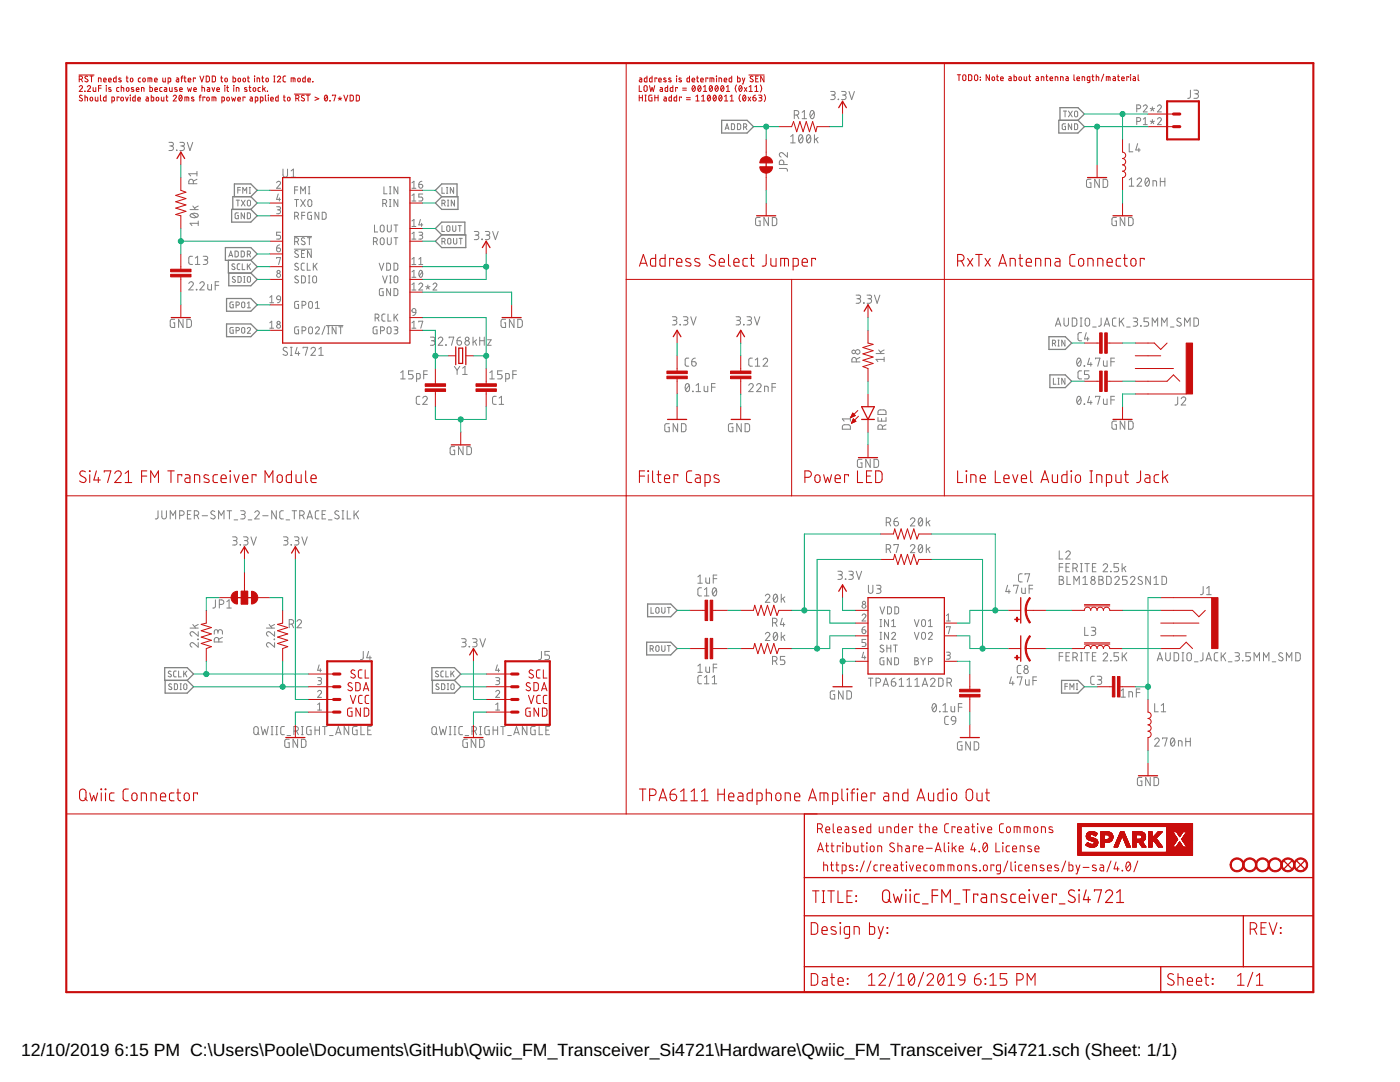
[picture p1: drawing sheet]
<svg xmlns="http://www.w3.org/2000/svg" width="279mm" height="216mm" viewBox="0 0 279 216" stroke-linecap="round" stroke-linejoin="round" font-family="sans-serif">
<defs><g id="words">
<g font-size="3.5">
<text x="4.2" y="210.7">12/10/2019</text>
<text x="22.9" y="210.7">6:15 PM C:\Users\Poole\Documents\GitHub\Qwiic_FM_Transceiver_Si4721\Hardware\Qwiic_FM_Transceiver_Si4721.sch (Sheet: 1/1)</text>
</g>
</g></defs>
<g fill="none" stroke="#808080" stroke-width=".2">
<path d="M165.8 18.2h.5a.36 .36 0 0 1 .4 .4 .36 .36 0 0 1-.4 .4h-.4M166.2 19a.46 .46 0 0 1 .5 .4 .46 .46 0 0 1-.5 .5h-.4M167.3 19.8l.1 .1zM168 18.2h.5a.36 .36 0 0 1 .4 .4 .36 .36 0 0 1-.4 .4h-.4M168.4 19a.46 .46 0 0 1 .5 .4 .46 .46 0 0 1-.5 .5h-.4M169.4 18.2l.6 1.7 .5-1.7M237.6 18v1.4l-.3 .2h-.3M238.3 18h.5a.36 .36 0 0 1 .4 .4 .36 .36 0 0 1-.4 .3h-.3M238.7 18.7a.46 .46 0 0 1 .5 .5 .46 .46 0 0 1-.5 .4h-.4M33.7 28.4h.5a.36 .36 0 0 1 .4 .4 .36 .36 0 0 1-.4 .3h-.3M34.2 29.1a.46 .46 0 0 1 .4 .5 .46 .46 0 0 1-.4 .4h-.5M35.2 30h.1z"/>
<path d="M35.9 28.4h.5a.36 .36 0 0 1 .4 .4 .36 .36 0 0 1-.4 .3h-.3M36.3 29.1a.46 .46 0 0 1 .5 .5 .46 .46 0 0 1-.5 .4h-.4M37.4 28.4l.5 1.6 .6-1.6M38.6 36.7v-.5a.46 .46 0 0 0-.5-.4 .46 .46 0 0 0-.4 .4v.5h1.6M39.3 35.8l-.7 .3M39.3 34.7h-1.6l.4 .4M39.3 34.2v.9M47.1 39.9h.7M47.5 37.9h.5M47.5 39.9v1.2M48 37.4h-.5v1.2M48.2 39.9l.7 1.2"/>
<path d="M48.5 38.6v-1.2l.4 .6 .3-.6v1.2M48.9 39.9l-.7 1.2M49.7 37.4h.3M49.7 38.6h.3M49.9 37.4v1.2M55.2 36.5a.38 .38 0 0 1 .5-.3 .38 .38 0 0 1 .2 .6l-.7 .8h.8M55.5 38.7l-.3 1.1h.8M55.8 39.5v.6M56.5 33.7v1.2a.46 .46 0 0 0 .4 .5 .46 .46 0 0 0 .5-.5v-1.2M58.1 34.1l.4-.4v1.7M58.1 35.4h.9M58.8 37.9h.6"/>
<path d="M58.8 39.8h.8M59.2 39.8v1.4M59.4 37.3h-.6v1.4M60 38.7v-1.4l.5 .8 .4-.8v1.4M60 39.8l.9 1.4M60.9 39.8l-.9 1.4M61.6 39.9l.2-.1 .3 .1 .1 .9a.39 .39 0 0 1-.4 .4 .39 .39 0 0 1-.4-.4zM61.6 37.3h.2M61.6 38.7h.2M61.7 37.3v1.4M76.6 37.3v1.4h.6M77.7 37.3h.3"/>
<path d="M77.7 38.7h.3M77.7 39.8h.3M77.9 37.3v1.4M77.9 39.8v1.4M79.4 37.3v1.4l-.8-1.4v1.4M79.4 39.8v1.4l-.8-1.4v1.4M82.2 37.6h.8M82.2 36.5l.4-.3v1.4M82.2 39l.4-.3v1.4M83.6 36.8h.5a.39 .39 0 0 1 .3 .4 .39 .39 0 0 1-.5 .4 .39 .39 0 0 1-.3-.4zM84.2 36.2l-.4 .1-.2 .5M84.4 38.7h-.8v.6h.5a.4 .4 0 0 1 .3 .4 .4 .4 0 0 1-.3 .4h-.5"/>
<path d="M88.2 37.4v1.2h.5M89.1 37.4h.3M89.1 38.6h.3M89.2 37.4v1.2M89.3 39.9h.3M89.4 39.9v1.2M90.5 37.4v1.2l-.6-1.2v1.2M90.7 39.9v1.2l-.6-1.2v1.2M144.7 25.9l.4-1.2 .4 1.2M144.8 25.6h.6M146 24.7h.4l.2 .2v.8l-.2 .1-.4 .1zM147.2 24.7h.4l.2 .2v.8l-.2 .1-.4 .1z"/>
<path d="M148.4 25.4l.6-.2v-.2l-.1-.3h-.5v1.2M148.8 25.4l.3 .5M155.5 33.6h1.4l.2 .2v.4M156.4 32.8v-.4a.44 .44 0 0 0-.4-.5 .44 .44 0 0 0-.5 .5v.4h1.6M157.1 30.4v.9l-.8-.7a.45 .45 0 0 0-.8 .1 .45 .45 0 0 0 .4 .6M157.8 27.2l.4-.3v1.6M157.8 28.5h.9M158.5 23h.5a.46 .46 0 0 0 .4-.5 .46 .46 0 0 0-.4-.4h-.5v1.6M159.1 23l.3 .7M159.6 27l.2-.1a.97 .97 0 0 1 0 1.6 1.02 1.02 0 0 1-.2-1.5zM160.1 22.4l.4-.3v1.6M160.1 23.7h.9"/>
<path d="M160.2 27.2l-.8 1M161.1 27l.3-.1a.97 .97 0 0 1 0 1.6 1.02 1.02 0 0 1-.3-1.5zM161.7 27.2l-.7 1M161.8 22.2l.3-.1a.97 .97 0 0 1 0 1.6 1.02 1.02 0 0 1-.3-1.5zM162.5 22.4l-.8 .9M162.5 26.9v1.6M162.9 27.7l.4 .8M163.3 27.4l-.8 .6M212.2 22.2h.7M212.6 22.2v1.1M212.6 24.7l-.6 .1v.8l.2 .2 .4 .1v-.7h-.2M213.2 22.2l.8 1.1"/>
<path d="M213.9 24.7v1.2l-.7-1.2v1.2M214 22.2l-.8 1.1M214.4 24.7h.5l.2 .2v.8l-.2 .1-.5 .1zM214.5 22.2h.3l.3 .2v.7l-.3 .2-.3-.2zM217.7 35.8h-.7l-.1 .2-.1 1 .2 .4h.7v-.9h-.3M219.4 35.8v1.6l-.9-1.6v1.6M220.2 35.8h.6l.2 .2 .1 .9-.3 .5h-.6zM225.4 35.9l.4-.4v1.6M225.4 37.1h.9M225.4 28.7v1.6h.7M226.9 24.2h.4a.38 .38 0 0 0 .3-.3 .38 .38 0 0 0-.3-.4h-.4v1.4M226.9 21.7h.4a.38 .38 0 0 0 .3-.4 .38 .38 0 0 0-.3-.4h-.4v1.4"/>
<path d="M226.9 35.9a.44 .44 0 0 1 .7-.4 .44 .44 0 0 1 .1 .7l-.8 .9h.9M227 28.7l-.3 1.2h.9M227.3 29.6v.7M228.2 21.2a.38 .38 0 0 1 .5-.2 .38 .38 0 0 1 .1 .5l-.6 .8h.8M228.2 23.8l.4-.3v1.4M228.2 24.9h.8M228.7 35.6l.2-.1a.95 .95 0 0 1 0 1.6 1.04 1.04 0 0 1-.2-1.5zM229.3 35.9l-.7 .9M229.6 24.2l.4 .1M229.6 21.6l.4 .2M230 21.3v.5M230 23.9v.4"/>
<path d="M230 24.3l.3 .4M230 24.3l-.3 .4M230 21.8l.3 .3M230 21.8l-.3 .3M230.1 37.1v-1l.7 .1v.9M230.4 24.2l-.4 .1M230.4 21.6l-.4 .2M231 23.8a.38 .38 0 0 1 .6-.3 .38 .38 0 0 1 .1 .6l-.7 .8h.8M231 21.2a.38 .38 0 0 1 .6-.2 .38 .38 0 0 1 .1 .5l-.7 .8h.8M231.6 35.5v1.6M231.6 36.2h.9M232.5 35.5v1.6"/>
<path d="M37.7 56.6a.45 .45 0 0 1 .6-.4 .45 .45 0 0 1 .2 .7l-.8 .9h.9M37.9 41.8h1.7M38.1 42.8a1.02 1.02 0 0 1 1.5 .2 .95 .95 0 0 1-1.7 0zM38.3 42.6l.9 .7M38.4 51.1l-.5 .1-.2 .3 .1 1.2 .6 .1M38.5 41.1l.5 .7M39 52.8h.9M39 51.5l.4-.4v1.7M39.2 57.7l.1 .1zM39.6 44.6h-1.7l.4 .4M39.6 44.1v.9M39.6 41.1l-.8 .4"/>
<path d="M39.9 56.6a.44 .44 0 0 1 .6-.4 .44 .44 0 0 1 .1 .7l-.7 .9h.9M40.6 51.1h.5a.36 .36 0 0 1 .4 .4 .36 .36 0 0 1-.4 .4h-.4M41 51.9a.46 .46 0 0 1 .5 .4 .46 .46 0 0 1-.5 .5h-.4M41.5 56.7v1l.2 .1h.5v-1.1M42.9 56.9h.8M43.7 56.2h-.8v1.6M45.7 51.3l.4-1.2 .3 1.2M45.8 51h.6M46.8 52.7h-.4l-.1 .2 .5 .4a.32 .32 0 0 1-.1 .5 .32 .32 0 0 1-.5-.2M46.9 50.1h.4l.2 .2v.8l-.2 .1-.4 .1zM46.9 55.3l-.4-.1-.1 .2 .5 .5a.29 .29 0 0 1 0 .4 .29 .29 0 0 1-.4 0l-.1-.1M47.5 55.2h.4l.2 .2v.7l-.2 .2h-.4z"/>
<path d="M47.6 42.5l-.7 .1v.9l.2 .1h.5v-.6h-.2M47.9 52.6l-.4 .1-.2 .2 .1 .7 .5 .2M48.1 50.1h.5l.1 .2 .1 .6-.2 .3-.5 .1zM48.3 52.6v1.2h.6M48.6 55.2h.3M48.6 56.3h.3M48.8 55.2v1.1M48.8 42.5v1.1l-.7-1.1v1.1M49.4 42.5h.4l.2 .2v.6l-.2 .3h-.4zM49.4 50.7l.5-.1v-.4l-.5-.1v1.2M49.4 52.6v1.2M49.5 40l.2-.1 .3 .2v.8l-.3 .2-.3-.2z"/>
<path d="M49.5 55.2h.2l.3 .2v.8l-.3 .1-.3-.1zM49.6 53.1l.4 .7M49.7 50.7l.3 .6M50 52.6l-.6 .7M53.8 59.3l.4-.3v1.4M55.2 41.3h.6l.2 .2-.2 .3-.4 .1M55.2 49.5h.5a.39 .39 0 0 1 .3 .4 .39 .39 0 0 1-.4 .4 .39 .39 0 0 1-.4-.4zM55.2 51.6v-.2h.8l-.4 1.4M55.3 59.1l.3-.1 .3 .1 .1 .7-.7-.1-.1-.3zM55.6 41.9a.39 .39 0 0 1 .4 .4 .39 .39 0 0 1-.4 .4h-.4M55.8 48.9l-.3 .1-.3 .5M56 59.8l-.3 .5-.3 .1"/>
<path d="M56 46.3h-.8v.6h.5a.39 .39 0 0 1 .3 .4 .39 .39 0 0 1-.3 .4h-.5M58.7 47.2h3.5M58.7 49.7h3.5M58.8 43.1h.4a.39 .39 0 0 0 .4-.4 .39 .39 0 0 0-.4-.3h-.4v1.4M58.8 48.2h.4a.39 .39 0 0 0 .4-.4 .39 .39 0 0 0-.4-.4h-.4v1.4M59.3 43.1l.3 .7M59.3 48.2l.3 .6M59.5 50.1a.35 .35 0 0 0-.5-.1 .35 .35 0 0 0 0 .6l.4 .2a.38 .38 0 0 1 0 .6 .38 .38 0 0 1-.6-.2M59.5 55.2a.35 .35 0 0 0-.5-.1 .35 .35 0 0 0 0 .5l.4 .3a.38 .38 0 0 1 0 .6 .38 .38 0 0 1-.6-.2M59.5 52.6a.35 .35 0 0 0-.5 0 .35 .35 0 0 0 0 .5l.4 .2a.38 .38 0 0 1 0 .6 .38 .38 0 0 1-.6-.2M60.2 55.1h.5l.2 .2v.9l-.2 .2-.5 .1zM60.2 50.6h.4"/>
<path d="M60.2 43h.6M60.7 52.5h-.4l-.2 .3 .1 .9 .1 .2h.4M60.8 50h-.6v1.4h.6M60.8 47.6a.35 .35 0 0 0-.5-.1 .35 .35 0 0 0 0 .5l.4 .3a.35 .35 0 0 1 .1 .5 .35 .35 0 0 1-.5-.1l-.2-.1M60.8 42.4h-.6v1.4M61.3 52.5v1.4h.6M61.3 47.4h.8M61.6 55.1h.2M61.6 56.5h.2M61.7 55.1v1.4M61.7 47.4v1.4M62.1 50v1.4l-.7-1.4v1.4"/>
<path d="M62.2 42.4h-.6l-.2 .1v1l.2 .2 .6 .1v-.8h-.3M62.5 55.2l.3-.1 .3 .1 .1 .9a.39 .39 0 0 1-.4 .4 .39 .39 0 0 1-.4-.4zM62.5 52.5v1.4M62.8 53.1l.5 .8M63.3 52.5l-.8 .9M63.6 42.4v1.4l-.7-1.4v1.4M64.3 42.4h.6l.2 .2v.9l-.2 .2-.6 .1zM74.5 48.2h.4a.39 .39 0 0 0 .4-.4 .39 .39 0 0 0-.4-.4h-.4v1.4M74.7 44.9v1.4h.7M75 48.2l.3 .6M75.7 52.5l.4 1.4 .5-1.4M76 45l.3-.1 .2 .1 .2 .9a.39 .39 0 0 1-.4 .4 .39 .39 0 0 1-.4-.4z"/>
<path d="M76 47.6l.3-.2 .2 .2 .2 .9a.39 .39 0 0 1-.4 .3 .39 .39 0 0 1-.4-.3zM76.3 55.1l.5 1.4 .5-1.4M76.4 40.6h.4a.39 .39 0 0 0 .4-.4 .39 .39 0 0 0-.4-.4h-.4v1.4M76.5 57.6h-.6l-.2 .2v.9l.2 .3h.6v-.8h-.3M76.9 40.6l.3 .6M77.2 52.5l.5 .1 .2 .2v.9l-.2 .2h-.5zM77.3 44.9v1a.39 .39 0 0 0 .4 .4 .39 .39 0 0 0 .4-.4v-1M77.3 47.4v1.1a.39 .39 0 0 0 .4 .3 .39 .39 0 0 0 .4-.3v-1.1M77.7 41.2h.3M77.8 55.1h.3M77.8 56.5h.3M77.9 55.1v1.4"/>
<path d="M77.9 57.6v1.4l-.7-1.4v1.4M78.6 52.5l.6 .1 .2 .2v.9l-.2 .2h-.6zM78.6 57.6h.6l.2 .2v1l-.2 .2h-.6zM78.6 44.9h.8M78.6 47.4h.8M78.7 55.2l.3-.1 .3 .1 .1 .9a.38 .38 0 0 1-.4 .4 .38 .38 0 0 1-.4-.4zM79 44.9v1.4M79 47.4v1.4M82.2 47.7h.8M82.2 44.1l.4-.3v1.4M82.2 46.6l.4-.3v1.4M82.2 51.7l.4-.3v1.4"/>
<path d="M82.2 54.3l.4-.4v1.4M82.2 56.8l.4-.3v1.4M82.2 40.1h.8M82.2 45.2h.8M82.2 52.8h.8M82.2 55.3h.8M82.2 57.9h.8M83.6 46.3l.6 .1 .1 .2-.1 .3h-.5M83.6 56.8a.38 .38 0 0 1 .5-.3 .38 .38 0 0 1 .1 .6l-.6 .8h.8M83.6 52.8h.8M83.6 51.7l.4-.3v1.4M83.8 54h.1a.69 .69 0 0 1 .5 .6 .69 .69 0 0 1-.5 .7l-.3-.4z"/>
<path d="M83.9 43.8l-.3 1.1h.8M84 46.9a.38 .38 0 0 1 .4 .4 .38 .38 0 0 1-.4 .4h-.4M84.1 44.6v.6M84.3 54.3l-.6 .7M85 57.2l.4 .1M85.4 56.9v.4M85.4 57.3l.3 .4M85.4 57.3l-.3 .4M85.8 57.2l-.4 .1M86.4 56.8a.38 .38 0 0 1 .6-.3 .38 .38 0 0 1 .1 .6l-.7 .8h.8M88.2 40.6l.6-.1v-.3l-.1-.2-.5-.1v1.2M88.2 48.2l.6-.1v-.4l-.6-.1v1.1"/>
<path d="M88.2 45v1.2h.5M88.6 40.6l.3 .5M88.6 48.2l.3 .5M89.2 45.2l.2-.2 .4 .2v.8l-.2 .2-.4-.2zM89.3 41.1h.3M89.5 47.6h.2l.3 .1v.8l-.3 .2-.3-.2zM90.3 45l.1 1 .2 .2 .4-.2v-1M90.5 47.6v.8l.3 .3 .3-.2 .1-.9M91.4 45h.7M91.6 47.6h.7M91.8 45v1.2M91.9 47.6v1.1"/>
<path d="M94.7 46.2h.5a.36 .36 0 0 1 .4 .3 .36 .36 0 0 1-.4 .4h-.4M95.1 46.9a.46 .46 0 0 1 .5 .5 .46 .46 0 0 1-.5 .4h-.4M96.2 47.7l.1 .1zM96.9 46.2h.5a.36 .36 0 0 1 .3 .3 .36 .36 0 0 1-.3 .4h-.4M97.3 46.9a.46 .46 0 0 1 .4 .5 .46 .46 0 0 1-.4 .4h-.4M98.3 46.2l.6 1.6 .5-1.6M151.7 43.4h-.7l-.2 .2 .1 1.3 .8 .1v-.9h-.3M153.4 43.4v1.6l-.9-1.6v1.6M154.1 43.4h.6l.3 .3v1l-.3 .3h-.6zM170.9 58.9h.5a.36 .36 0 0 1 .4 .3 .36 .36 0 0 1-.4 .4h-.4M171.3 59.6a.46 .46 0 0 1 .5 .5 .46 .46 0 0 1-.5 .4h-.4M173 58.9h.6a.36 .36 0 0 1 .3 .3 .36 .36 0 0 1-.3 .4h-.4"/>
<path d="M173.5 59.6a.46 .46 0 0 1 .4 .5 .46 .46 0 0 1-.4 .4h-.5M174.5 58.9l.5 1.6 .6-1.6M222.8 43.4h-.7l-.2 .2v1.1l.2 .3h.7v-.9h-.3M224.5 43.4v1.6l-.9-1.6v1.6M225.2 43.4l.8 .1a1.33 1.33 0 0 1 .1 1.2l-.2 .3h-.7zM34.9 63.7h-.7l-.2 .2v1.1l.2 .3h.7v-.9h-.3M36.5 63.7v1.6l-.9-1.6v1.6M37.3 63.7h.6l.3 .3v.9l-.3 .4h-.6zM46.5 60.3l-.6 .1v.8l.1 .2h.5v-.6h-.2M46.5 65.3l-.6 .2v.7l.1 .3h.5v-.7h-.2M47.1 60.9l.6-.1v-.4l-.6-.1v1.1M47.1 66l.6-.2v-.4l-.6-.1v1.2"/>
<path d="M48.3 60.3h.3l.2 .1v.8l-.2 .2-.4-.2zM48.3 65.4l.3-.1 .2 .2v.8l-.2 .2-.4-.2zM49.4 65.6a.32 .32 0 0 1 .4-.2 .32 .32 0 0 1 .1 .4l-.5 .7h.6M49.4 61.4h.6M49.4 60.5l.3-.2v1.1M53.8 64.4l.4-.3v1.4M53.8 60.4h.8M53.8 65.5h.8M57.3 69.4a.42 .42 0 0 0-.6-.1 .42 .42 0 0 0-.1 .6l.6 .3a.41 .41 0 0 1 .1 .7 .41 .41 0 0 1-.7-.1l-.1-.1M58 70.9h.3M58 69.3h.3M58.1 69.3v1.6"/>
<path d="M59.3 69.3l-.4 1.2h.9M59.6 70.2v.7M59.6 60.1l-.6 .1-.2 .1v.9l.2 .3h.6v-.7h-.2M59.6 65.2h-.6l-.2 .2v.9l.2 .3h.6v-.8h-.2M60.3 60.9h.4a.39 .39 0 0 0 .4-.4 .39 .39 0 0 0-.4-.4h-.4v1.4M60.3 66h.4a.39 .39 0 0 0 .4-.4 .39 .39 0 0 0-.4-.4h-.4v1.4M60.5 69.5v-.2h.9l-.5 1.6M61.7 60.3l.3-.2 .3 .2 .1 .9a.38 .38 0 0 1-.4 .3 .38 .38 0 0 1-.4-.3zM61.7 65.3l.3-.1 .3 .2 .1 .8a.38 .38 0 0 1-.4 .4 .38 .38 0 0 1-.4-.4zM62.1 69.7a.44 .44 0 0 1 .6-.4 .44 .44 0 0 1 .1 .7l-.7 .9h.8M62.9 65.5a.38 .38 0 0 1 .6-.3 .38 .38 0 0 1 .1 .6l-.7 .8h.8M62.9 61.5h.8"/>
<path d="M62.9 60.5l.5-.4v1.4M63.6 70.9h.9M63.6 69.7l.5-.4v1.6M64.9 65.1l-.6 1.7M65.1 65h3.4M65.4 66.6h.3M65.4 65.2h.3M65.5 65.2v1.4M67.1 65.2v1.4l-.8-1.4v1.4M67.6 65.2h.8M68 65.2v1.4M74.9 63.5h.4a.39 .39 0 0 0 .3-.4 .39 .39 0 0 0-.3-.4h-.4v1.4"/>
<path d="M75.2 65.2h-.5l-.2 .2v.9l.2 .3h.5v-.8h-.2M75.3 63.5l.3 .6M75.9 66h.4a.39 .39 0 0 0 .4-.4 .39 .39 0 0 0-.4-.4h-.4v1.4M76.9 62.7h-.5l-.2 .3v.9l.2 .2h.5M77.4 65.3l.2-.1 .4 .2v.8a.39 .39 0 0 1-.4 .4 .39 .39 0 0 1-.3-.4zM77.4 62.7v1.4h.6M78.6 65.2h.5l.3 .3-.2 .3h-.4M78.6 62.7v1.4M78.9 63.2l.5 .9M79 65.8a.39 .39 0 0 1 .4 .4 .39 .39 0 0 1-.4 .4h-.4M79.4 62.7l-.8 .8M80 75.6h.9"/>
<path d="M80 74.4l.4-.4v1.6M82.2 64.4l.4-.3v1.4M82.2 65.5h.8M82.3 61.7l.3-.1 .3 .1 .1 .6h-.7l-.1-.3zM82.4 74h-.9v.7h.6a.45 .45 0 0 1 .4 .5 .45 .45 0 0 1-.4 .4h-.6M83 62.3l-.3 .5-.3 .1M83.1 75.6l.7-.1-.1-.9-.6-.1v1.7M83.6 64.3v-.2h.8l-.4 1.4M83.8 79.1h-.5l-.2 .3v1.1l.2 .2h.5M84.4 79.4a.45 .45 0 0 1 .6-.3 .45 .45 0 0 1 .2 .7l-.8 .9h.9M84.6 74.7h.7M85.3 74h-.7v1.6"/>
<path d="M85.9 67.3h.5a.36 .36 0 0 1 .4 .3 .36 .36 0 0 1-.4 .4h-.3M86.4 68a.46 .46 0 0 1 .4 .4 .46 .46 0 0 1-.4 .5h-.5M87.5 67.6a.44 .44 0 0 1 .6-.3 .44 .44 0 0 1 .1 .7l-.7 .9h.9M89 68.8v.1zM89.6 67.4v-.1h1l-.5 1.6M90.7 73.1l.5 .8M91.2 68h.6a.45 .45 0 0 1 .3 .5 .45 .45 0 0 1-.5 .4 .45 .45 0 0 1-.4-.5zM91.2 73.9v.8M91.8 73.1l-.6 .8M91.9 67.3l-.4 .1-.3 .6M92.3 74.7h.9M92.3 73.5l.5-.4v1.6"/>
<path d="M94.4 67.3v1.6M94.7 68.1l.4 .8M95.1 67.8l-.7 .5M95.7 68h.9M95.7 67.3v1.6M96.6 67.3v1.6M97.3 67.8h.7l-.7 1.1h.7M97.7 74.4l.5-.4v1.6M97.7 75.6h1M99 79.1h-.5l-.2 .3v1.1l.2 .2h.5M99.6 79.4l.5-.3v1.6M100.2 74h-.9v.7h.5a.45 .45 0 0 1 .4 .5 .45 .45 0 0 1-.4 .4h-.5"/>
<path d="M100.9 63.7h-.7l-.2 .2 .1 1.3 .8 .1v-.9h-.3M100.9 75.6l.7-.1-.1-.9-.6-.1v1.7M102.3 74.7h.8M102.6 63.7v1.6l-.9-1.6v1.6M103.1 74h-.8v1.6M103.3 63.7h.6l.3 .3v.9l-.3 .4h-.6zM134.2 63.2h.5a.36 .36 0 0 1 .4 .4 .36 .36 0 0 1-.4 .3h-.3M134.6 63.9a.46 .46 0 0 1 .5 .5 .46 .46 0 0 1-.5 .4h-.4M135.7 64.7l.1 .1zM136.4 63.2h.5a.36 .36 0 0 1 .4 .4 .36 .36 0 0 1-.4 .3h-.3M136.8 63.9a.46 .46 0 0 1 .5 .5 .46 .46 0 0 1-.5 .4h-.4M136.9 76.6l.3-.1a.95 .95 0 0 1 0 1.6 .98 .98 0 0 1-.3-1.5z"/>
<path d="M137.5 71.5h-.6l-.2 .3 .1 1.1 .1 .1 .6 .1M137.5 76.9l-.7 .9M137.9 63.2l.5 1.6 .5-1.6M138 72.2h.6a.45 .45 0 0 1 .3 .5 .45 .45 0 0 1-.4 .4 .45 .45 0 0 1-.5-.5zM138.2 78.1h.1zM138.8 71.5l-.5 .1-.3 .6M138.9 78.1h.9M138.9 76.9l.5-.4v1.6M140.5 77.1v.9l.3 .1h.4v-1M142 77.3h.7M142.7 76.5h-.7v1.6M146.9 63.2h.5a.36 .36 0 0 1 .4 .4 .36 .36 0 0 1-.4 .3h-.3"/>
<path d="M147.3 63.9a.46 .46 0 0 1 .5 .5 .46 .46 0 0 1-.5 .4h-.4M148.4 64.7l.1 .1zM149.1 63.2h.5a.36 .36 0 0 1 .4 .4 .36 .36 0 0 1-.4 .3h-.3M149.4 76.9a.44 .44 0 0 1 .7-.4 .44 .44 0 0 1 .1 .8l-.8 .8h.9M149.5 63.9a.46 .46 0 0 1 .5 .5 .46 .46 0 0 1-.5 .4h-.4M150.2 71.5h-.6l-.2 .3 .1 1.1 .1 .1 .6 .1M150.6 63.2l.5 1.6 .5-1.6M150.7 73.1h.9M150.7 71.8l.5-.3v1.6M151 76.9a.44 .44 0 0 1 .6-.3 .44 .44 0 0 1 .2 .7l-.8 .8h.9M152.3 71.8a.45 .45 0 0 1 .6-.3 .45 .45 0 0 1 .2 .7l-.8 .9h.9M152.6 78.1v-1l.7 .1v.9"/>
<path d="M154.1 77.3h.7M154.8 76.5h-.7v1.6M170.9 72.2v-.4a.44 .44 0 0 0-.4-.5 .44 .44 0 0 0-.5 .5v.4h1.6M171.6 71.3l-.7 .4M172.4 60.4v.1zM174.8 70.5h1.6M175.4 69.8l.5 .7M176.4 71.7h-1.6l.4 .5M176.4 71.3v.9M176.4 69.8l-.7 .4M210 68.5h.5l.2-.2-.1-.3-.6-.1v1.1M210.2 75.5v1.2h.5"/>
<path d="M210.4 68.5l.3 .5M210.6 65.1l.6-1.6 .5 1.6M210.8 64.7h.8M211.1 76.7h.3M211.1 75.5h.3M211.1 67.9h.3M211.1 69h.3M211.3 67.9v1.1M211.3 75.5v1.2M212.3 63.5v1.1a.44 .44 0 0 0 .5 .5 .44 .44 0 0 0 .4-.5v-1.1M212.5 67.9v1.1l-.6-1.1v1.1M212.5 75.5v1.2l-.6-1.2v1.2"/>
<path d="M214 63.5h.6l.3 .2v.9l-.3 .4-.6 .1zM215.1 71.6l.2-.1a.95 .95 0 0 1 0 1.6 1 1 0 0 1-.2-1.5zM215.1 79.2l.2-.1a.95 .95 0 0 1 0 1.6 1 1 0 0 1-.2-1.5zM215.6 63.5h.3M215.6 65.1h.3M215.7 71.8l-.7 .9M215.7 79.4l-.7 .9M215.8 63.5v1.6M215.9 66.4h-.6l-.2 .3 .1 1.1 .1 .2h.6M215.9 74h-.6l-.2 .4 .1 1 .1 .2h.6M216.4 73l.1 .1zM216.7 63.6l.3-.1 .3 .1 .2 .3v.7a.46 .46 0 0 1-.5 .5 .46 .46 0 0 1-.4-.5z"/>
<path d="M216.8 66.4l-.4 1.2h.9M217.1 67.3v.7M217.3 74h-.9v.7h.6a.45 .45 0 0 1 .3 .5 .45 .45 0 0 1-.3 .4h-.6M217.4 71.5l-.3 1.2h.9M217.4 79.1l-.3 1.2h.9M217.7 72.3v.8M217.7 80v.7M218.1 65.3h.7M218.6 71.6v-.1h.9l-.4 1.6M218.6 79.2v-.1h.9l-.4 1.6M219.8 63.5l-.1 1.4-.5 .2M220.2 72v.9l.3 .2h.4v-1.1"/>
<path d="M220.2 79.6v.9l.3 .2h.4v-1.1M220.4 65.1l.5-1.6 .5 1.6M220.5 64.7h.8M221.7 72.2h.7M221.7 79.8h.7M222.4 71.5h-.7v1.6M222.4 79.1h-.7v1.6M222.7 63.5h-.5l-.2 .3v1.1l.4 .2h.3M223.4 63.5v1.6M223.8 64.1l.5 1M224.3 63.5l-.9 1M224.8 65.3h.8"/>
<path d="M226.1 63.5h.6a.36 .36 0 0 1 .3 .3 .36 .36 0 0 1-.3 .4h-.4M226.6 64.2a.46 .46 0 0 1 .4 .4 .46 .46 0 0 1-.4 .5h-.5M227.6 65l.1 .1zM229.2 63.5h-.9v.7h.6a.46 .46 0 0 1 .3 .4 .46 .46 0 0 1-.3 .5h-.6M230 65.1v-1.6l.5 .8 .5-.8v1.6M231.8 65.1v-1.6l.6 .8 .5-.8v1.6M233.6 65.3h.7M235 79.2v1.4l-.5 .2M235.6 63.6a.41 .41 0 0 0-.5-.1 .41 .41 0 0 0-.1 .6l.6 .3a.41 .41 0 0 1 0 .6 .41 .41 0 0 1-.6 0l-.2-.1M235.7 79.6a.45 .45 0 0 1 .7-.4 .45 .45 0 0 1 .1 .7l-.8 .9h.9M236.4 65.1v-1.6l.6 .8 .5-.8v1.6M238.3 63.5h.6l.2 .2 .1 .9-.3 .4-.6 .1z"/>
<path d="M90.7 89.1h-.6l-.2 .2-.1 1.1 .3 .3h.6v-.9h-.2M92.4 89.1v1.6l-.9-1.6v1.6M93.2 89.1h.6l.2 .3 .1 .9-.3 .4h-.6zM99.6 80.7h.9M133.6 84.5l-.7 .1-.2 .2v1l.2 .3h.7v-.8h-.3M135.2 84.5v1.6l-.9-1.6v1.6M136 84.5l.6 .1 .3 .2v.9l-.3 .4h-.6zM146.3 84.5l-.7 .1-.2 .2v1l.2 .3h.7v-.8h-.3M147.9 84.5v1.6l-.9-1.6v1.6M148.7 84.5l.6 .1 .3 .2v.9l-.3 .4h-.6zM168.2 84.9l1.2-.1 .3 .2v.6h-1.6zM169.7 83.1v.9"/>
<path d="M169.7 83.6h-1.6l.4 .4M172 91.7h-.7l-.2 .2v1l.2 .3 .7 .1v-.9h-.3M173.7 91.7v1.6l-.9-1.6v1.6M174.4 91.7h.7l.2 .2v.9l-.2 .4-.7 .1zM175.2 83.3v.7h1.6v-.7M175.3 81.9l1.3-.1 .2 .3v.6h-1.6zM175.9 83.5v.5M176.1 85.6v-.4a.44 .44 0 0 0-.4-.4 .44 .44 0 0 0-.5 .4v.4h1.6M176.8 84.8l-.7 .3M216.4 80.6l.1 .1zM222.8 84l-.7 .1-.2 .1v1.1l.2 .3h.7v-.8h-.3M224.5 84v1.6l-.9-1.6v1.6"/>
<path d="M225.2 84l.7 .1 .2 .2v.9l-.2 .4h-.7zM31.5 101.9v1.4l-.5 .2M32.3 101.9v1.2a.46 .46 0 0 0 .5 .4 .46 .46 0 0 0 .4-.4v-1.2M34 103.5v-1.6l.5 .9 .6-.9v1.6M35.9 102.8h.4a.46 .46 0 0 0 .5-.4 .46 .46 0 0 0-.5-.5h-.4v1.6M37.4 102.7h.6M38.1 101.9h-.7v1.6h.7M38.8 102.8h.4a.46 .46 0 0 0 .5-.4 .46 .46 0 0 0-.5-.5h-.4v1.6M39.3 102.8l.4 .7M40.3 102.9h1.1M42.9 102.1a.42 .42 0 0 0-.6-.2 .42 .42 0 0 0-.1 .6l.6 .4a.38 .38 0 0 1 .1 .5 .38 .38 0 0 1-.5 .1l-.4-.2M43 119.7v1.4l-.2 .2h-.3"/>
<path d="M43.6 103.5v-1.6l.6 .9 .5-.9v1.6M45.3 101.9h.9M45.8 101.9v1.6M46.4 107.1h.5a.37 .37 0 0 1 .4 .4 .37 .37 0 0 1-.4 .4h-.3M46.7 103.7h.7M46.9 107.9a.44 .44 0 0 1 .4 .4 .44 .44 0 0 1-.4 .5h-.5M47.9 108.7l.1 .1zM48 101.9h.6a.37 .37 0 0 1 .3 .4 .37 .37 0 0 1-.3 .4h-.4M48.5 102.7a.44 .44 0 0 1 .4 .4 .44 .44 0 0 1-.4 .4h-.5M48.6 107.1h.5a.37 .37 0 0 1 .4 .4 .37 .37 0 0 1-.4 .4h-.3M49 107.9a.44 .44 0 0 1 .5 .4 .44 .44 0 0 1-.5 .5h-.4M49.5 103.7h.7"/>
<path d="M50.1 107.1l.5 1.7 .6-1.7M50.8 102.3a.45 .45 0 0 1 .7-.3 .45 .45 0 0 1 .1 .7l-.8 .8h1M52.4 102.9h1.1M55.1 101.9v1.6l-.9-1.6v1.6M56.6 101.9l-.5 .1-.3 .3 .1 1 .2 .2h.5M56.6 107.1h.5a.37 .37 0 0 1 .4 .4 .37 .37 0 0 1-.4 .4h-.4M57 107.9a.44 .44 0 0 1 .5 .4 .44 .44 0 0 1-.5 .5h-.4M57.1 103.7h.7M58.1 108.7l.1 .1zM58.3 101.9h.9M58.7 101.9v1.6M58.8 107.1h.5a.37 .37 0 0 1 .4 .4 .37 .37 0 0 1-.4 .4h-.4"/>
<path d="M59.2 107.9a.44 .44 0 0 1 .5 .4 .44 .44 0 0 1-.5 .5h-.4M59.8 102.8h.5a.46 .46 0 0 0 .4-.4 .46 .46 0 0 0-.4-.5h-.5v1.6M60.2 107.1l.6 1.7 .5-1.7M60.3 102.8l.4 .7M61.3 103.5l.5-1.6 .6 1.6M61.4 103.1h.8M63.6 101.9l-.5 .1-.2 .3v1l.2 .2h.5M64.3 102.7h.5M65 101.9h-.7v1.6h.7M65.5 103.7h.8M67.6 102.1l-.4-.2-.3 .1-.1 .3 .1 .2 .6 .4a.38 .38 0 0 1 .1 .5 .38 .38 0 0 1-.5 .1l-.3-.2M68.3 103.5h.3"/>
<path d="M68.3 101.9h.3M68.4 101.9v1.6M69.3 101.9v1.6h.7M70.7 101.9v1.6M71 102.6l.6 .9M71.6 101.9l-.9 1M139.3 115.1l.4-.4v1.7M139.3 116.4h.9M140 117.3h-.5l-.2 .3v1.1l.2 .2h.5M140.6 118.9h.9M140.6 117.6l.4-.3v1.6M140.9 115.3v.9l.2 .2h.5v-1.1"/>
<path d="M142.3 117.4l.3-.1a.97 .97 0 0 1 0 1.6 1.02 1.02 0 0 1-.3-1.5zM142.3 115.5h.8M143 117.6l-.8 1M143.1 114.7h-.8v1.7M152.7 118.9a.44 .44 0 0 1 .7-.3 .44 .44 0 0 1 .1 .7l-.8 .9h.9M154.5 118.7l.2-.1a.95 .95 0 0 1 0 1.6 1.04 1.04 0 0 1-.2-1.5zM155.1 118.9l-.7 .9M155.9 118.6v1.6M156.2 119.4l.4 .8M156.6 119.1l-.7 .5M167.2 114h.5a.36 .36 0 0 1 .4 .3 .36 .36 0 0 1-.4 .4h-.3M167.7 114.7a.46 .46 0 0 1 .4 .5 .46 .46 0 0 1-.4 .4h-.5"/>
<path d="M168.7 115.5l.1 .1zM169.4 114h.5a.36 .36 0 0 1 .4 .3 .36 .36 0 0 1-.4 .4h-.3M169.8 114.7a.46 .46 0 0 1 .5 .5 .46 .46 0 0 1-.5 .4h-.4M170.9 114l.5 1.6 .6-1.6M173.3 116.8v1.2a.44 .44 0 0 0 .5 .4 .44 .44 0 0 0 .4-.4v-1.2M174.9 116.8h.6a.36 .36 0 0 1 .3 .3 .36 .36 0 0 1-.3 .4h-.4M175.4 117.5a.46 .46 0 0 1 .4 .5 .46 .46 0 0 1-.4 .4h-.5M176.9 104.2h.4a.46 .46 0 0 0 .5-.4 .46 .46 0 0 0-.5-.5h-.4v1.6M176.9 109.6h.4a.46 .46 0 0 0 .5-.5 .46 .46 0 0 0-.5-.5h-.4v1.7M177.4 104.2l.4 .7M177.4 109.6l.4 .7M178.4 104.1h.6a.45 .45 0 0 1 .3 .5 .45 .45 0 0 1-.5 .3 .45 .45 0 0 1-.4-.4z"/>
<path d="M178.4 108.8v-.2h.9l-.4 1.7M179.1 103.3l-.2 .1a.67 .67 0 0 0-.5 .7M181.7 103.7a.44 .44 0 0 1 .6-.3 .44 .44 0 0 1 .2 .7l-.8 .8h.9M181.7 109a.44 .44 0 0 1 .6-.3 .44 .44 0 0 1 .2 .7l-.8 .9h.9M183.5 103.4l.2-.1a.97 .97 0 0 1 0 1.6 1 1 0 0 1-.2-1.5zM183.5 108.8l.2-.2a.97 .97 0 0 1 0 1.7 1.02 1.02 0 0 1-.2-1.5zM184.1 103.7l-.8 .9M184.1 109l-.8 .9M184.9 103.3v1.6M184.9 108.6v1.7M185.2 104.2l.4 .7M185.2 109.5l.4 .8"/>
<path d="M185.6 103.9l-.7 .5M185.6 109.2l-.7 .5M201.1 116.8l-.4 1.2h.9M201.4 117.7v.7M202.3 117v-.2h.9l-.4 1.6M203.9 117.3v.9l.3 .2h.4v-1.1M204 114.5h-.5l-.2 .4v1l.2 .2h.5M204.6 114.7v-.2h.9l-.5 1.6M205.4 117.5h.7M206.1 116.8h-.7v1.6M211.4 115h.5a.36 .36 0 0 1 .3 .4 .36 .36 0 0 1-.3 .3 .46 .46 0 0 1 .4 .5 .46 .46 0 0 1-.4 .4h-.5zM211.4 115.7h.5"/>
<path d="M211.4 109.9v1.6h.7M211.4 113.2h.7M212.1 112.5h-.7v1.6M212.7 110.3a.44 .44 0 0 1 .6-.4 .44 .44 0 0 1 .2 .7l-.8 .9h.9M212.7 113.2h.6M212.9 115v1.6h.8M213.5 112.5h-.8v1.6h.8M214.1 113.4h.5a.46 .46 0 0 0 .4-.5 .46 .46 0 0 0-.4-.4h-.5v1.6M214.3 116.6v-1.6l.5 .9 .6-.9v1.6M214.7 113.4l.3 .7M215.6 112.5h.4M215.6 114.1h.4"/>
<path d="M215.8 112.5v1.6M216.1 116.6h.9M216.1 115.4l.5-.4v1.6M216.5 112.5h.9M217 112.5v1.6M218 113.2h.6M218.7 112.5h-.7v1.6h.7M219.3 115h.5a.36 .36 0 0 1 .3 .4 .36 .36 0 0 1-.3 .3 .46 .46 0 0 1 .4 .5 .46 .46 0 0 1-.4 .4h-.5zM219.3 115.7h.5M220.2 112.8a.44 .44 0 0 1 .6-.3 .44 .44 0 0 1 .1 .7l-.7 .9h.8M220.9 115h.6l.2 .3 .1 .9-.3 .4h-.6zM221.7 114v.1z"/>
<path d="M222.5 115.4a.44 .44 0 0 1 .6-.4 .44 .44 0 0 1 .1 .7l-.7 .9h.9M223.2 112.5h-.9v.7h.6a.47 .47 0 0 1 .4 .4 .47 .47 0 0 1-.4 .5h-.6M223.9 112.5v1.6M224.3 113.3l.4 .8M224.7 113l-.8 .6M224.9 115h-.9v.7h.6a.47 .47 0 0 1 .3 .5 .47 .47 0 0 1-.3 .4h-.6M225.6 115.4a.45 .45 0 0 1 .6-.4 .45 .45 0 0 1 .2 .7l-.8 .9h.9M227.9 115.1l-.2-.1a.38 .38 0 0 0-.5 .2 .38 .38 0 0 0 .1 .5l.5 .3a.44 .44 0 0 1 0 .6 .44 .44 0 0 1-.7-.2M229.6 115v1.6l-.9-1.6v1.6M230.3 116.6h.9M230.3 115.4l.4-.4v1.6M231.9 115h.6l.3 .3a1.33 1.33 0 0 1-.1 1.2l-.8 .1z"/>
<path d="M240.1 117v1.4l-.5 .3M240.8 118.7h.9M240.8 117.4l.5-.4v1.7M34.1 134l-.4-.1-.1 .3 .5 .4a.32 .32 0 0 1-.1 .5 .32 .32 0 0 1-.5-.2M34.2 136.5h-.4l-.1 .2 .6 .5a.32 .32 0 0 1-.2 .4 .32 .32 0 0 1-.4-.2M34.8 136.4l.4 .1 .2 .1v.8l-.2 .2h-.4zM35.2 133.9h-.4l-.2 .3 .1 .7 .5 .2M35.6 133.9v1.2h.6M35.9 136.4h.3M35.9 137.6h.3M36.1 136.4v1.2M36.7 133.9v1.2"/>
<path d="M36.8 136.5l.3-.1 .2 .2v.8l-.2 .2-.4-.2zM36.9 134.3l.4 .8M37.3 133.9l-.6 .7M37.9 125.3h1.7M38.5 124.6l.5 .7M39.5 127.5l.1 .1zM39.6 128.2v.9l-.9-.7a.45 .45 0 0 0-.7 .1 .45 .45 0 0 0 .3 .6M39.6 126v.9l-.9-.7a.44 .44 0 0 0-.7 .1 .44 .44 0 0 0 .3 .6M39.6 124.6l-.8 .4M43.5 126.1a.44 .44 0 0 1 .4-.5 .44 .44 0 0 1 .5 .5v.4M43.5 126.4v-.4a.37 .37 0 0 0-.4-.4 .37 .37 0 0 0-.3 .4v.5M43.7 128.1v-.5a.46 .46 0 0 0-.5-.4 .46 .46 0 0 0-.4 .4v.5h1.6"/>
<path d="M43.8 120.6h.4a.46 .46 0 0 0 .5-.4 .46 .46 0 0 0-.5-.5h-.4v1.6M44.4 127.2l-.7 .4M45.3 121.3h.9M45.3 120.1l.4-.4v1.6M53.2 125.3h1.6M53.7 124.6l.6 .7M54.7 127.5l.1 .1zM54.8 128.2v.9l-.9-.7a.45 .45 0 0 0-.7 .1 .45 .45 0 0 0 .3 .6M54.8 126v.9l-.9-.7a.44 .44 0 0 0-.7 .1 .44 .44 0 0 0 .3 .6M54.8 124.6l-.8 .4M57.7 124.5h.5a.46 .46 0 0 0 .4-.4 .46 .46 0 0 0-.4-.5h-.5v1.7M58.3 124.5l.3 .8"/>
<path d="M59.3 124a.44 .44 0 0 1 .6-.3 .44 .44 0 0 1 .1 .7l-.7 .9h.9M63.4 138a.38 .38 0 0 1 .5-.2 .38 .38 0 0 1 .2 .6l-.7 .7h.8M63.4 135.2h.6l.2 .2-.2 .4h-.5M63.7 132.7l-.3 1.1h.8M63.8 135.8a.39 .39 0 0 1 .4 .4 .39 .39 0 0 1-.4 .4h-.4M63.9 133.4v.7M72.5 130v1.4l-.2 .2h-.4M73.6 130l-.4 1.3h.9M73.8 130.9v.7M87.5 134a.28 .28 0 0 0-.5 0 .28 .28 0 0 0 .1 .4l.3 .2a.3 .3 0 0 1 0 .4 .3 .3 0 0 1-.4 0l-.1-.1M87.6 136.5h-.4l-.2 .2 .5 .4a.32 .32 0 0 1-.1 .5 .32 .32 0 0 1-.4-.2M88.1 136.4l.5 .1 .2 .1v.8l-.2 .2h-.5z"/>
<path d="M88.5 133.9h-.4l-.1 .3 .1 .8 .4 .1M89 133.9v1.2h.5M89.3 136.4h.2M89.3 137.6h.2M89.4 136.4v1.2M90 133.9v1.2M90.1 136.5l.3-.1 .2 .2v.8l-.2 .2-.3-.1-.1-.2zM90.3 134.3l.3 .8M90.6 133.9l-.6 .7M92.1 127.4h.6a.36 .36 0 0 1 .3 .4 .36 .36 0 0 1-.3 .4h-.4M92.6 128.2a.46 .46 0 0 1 .4 .4 .46 .46 0 0 1-.4 .5h-.5M93.6 129l.1 .1z"/>
<path d="M94.3 127.4h.5a.36 .36 0 0 1 .4 .4 .36 .36 0 0 1-.4 .4h-.3M94.8 128.2a.46 .46 0 0 1 .4 .4 .46 .46 0 0 1-.4 .5h-.5M95.8 127.4l.5 1.7 .6-1.7M98.9 138a.39 .39 0 0 1 .6-.2 .39 .39 0 0 1 .1 .6l-.7 .7h.8M98.9 135.2h.6l.2 .2-.2 .4h-.4M99.3 132.7l-.4 1.1h.8M99.3 135.8a.39 .39 0 0 1 .4 .4 .39 .39 0 0 1-.4 .4h-.4M99.5 133.4v.7M108.1 130l-.1 1.4-.2 .2h-.3M109.7 130h-.9v.7h.5a.46 .46 0 0 1 .4 .5 .46 .46 0 0 1-.4 .4h-.5M129.8 129.5l.5-.2v-.4l-.5-.1v1.2M129.9 121.2v1.2h.6"/>
<path d="M130.1 129.5l.3 .5M131 121.3l.3-.1 .2 .3v.7l-.2 .2-.3-.1-.1-.3zM131 128.9l.3-.1 .2 .3v.7l-.2 .2-.3-.1-.1-.2zM132.1 121.2v1l.2 .2 .4-.2v-1M132.1 128.8v1l.2 .2 .4-.2v-1M133.2 121.2h.6M133.2 128.8h.6M133.5 121.2v1.2M133.5 128.8v1.2M139.3 132.9l.4-.4v1.7M139.3 134.2h.9M140 134.8h-.5l-.2 .4v1l.2 .2h.5"/>
<path d="M140.6 135.2l.4-.4v1.6M140.6 136.4h.9M140.9 133.1v.9l.2 .2h.5v-1.1M142.1 136.4h.9M142.1 135.2l.5-.4v1.6M142.3 133.2h.8M143.1 132.5h-.8v1.7M152.7 126.5a.44 .44 0 0 1 .7-.3 .44 .44 0 0 1 .1 .7l-.8 .9h.9M154.2 124.3h.4a.46 .46 0 0 0 .5-.5 .46 .46 0 0 0-.5-.4h-.4v1.6M154.2 131.9h.4a.46 .46 0 0 0 .5-.5 .46 .46 0 0 0-.5-.4h-.4v1.6M154.5 126.3l.2-.1a.95 .95 0 0 1 0 1.6 1.04 1.04 0 0 1-.2-1.5zM154.7 124.3l.4 .7"/>
<path d="M154.7 131.9l.4 .7M155.1 126.5l-.7 .9M155.9 126.2v1.6M156.1 123.4l-.4 1.2h.9M156.2 127l.4 .8M156.4 124.3v.7M156.6 131h-.9v.7h.6a.46 .46 0 0 1 .3 .5 .46 .46 0 0 1-.3 .4h-.6M156.6 126.7l-.7 .6M166.6 137.9h-.7l-.2 .2v1l.2 .4h.7v-.9h-.3M168.3 137.9v1.6l-1-1.6v1.6M169 137.9h.7l.2 .2v.9l-.2 .4-.7 .1zM172 122.8a.38 .38 0 0 1 .6-.3 .38 .38 0 0 1 .1 .6l-.7 .8h.8"/>
<path d="M172 125.7h.5a.39 .39 0 0 1 .3 .4 .39 .39 0 0 1-.4 .3 .39 .39 0 0 1-.4-.4zM172.3 130.1l-.3 1.1h.8M172.6 130.9v.6M172.7 125.1l-.4 .1-.3 .5M172.8 127.6h-.8v.6h.5a.4 .4 0 0 1 .3 .4 .4 .4 0 0 1-.3 .4h-.5M173.3 135.3h.9M173.8 135.3v1.6M174.8 136.2h.5a.46 .46 0 0 0 .4-.4 .46 .46 0 0 0-.4-.5h-.5v1.6M175.6 125h.3M175.6 123.6h.3M175.6 127.6h.3M175.6 126.2h.3"/>
<path d="M175.6 121.1l.5 1.4 .5-1.4M175.8 123.6v1.4M175.8 126.2v1.4M176.2 136.9l.6-1.6 .5 1.6M176.3 128.8l-.4-.1-.2 .3v.2l.6 .3a.39 .39 0 0 1-.1 .6 .39 .39 0 0 1-.6-.2M176.4 136.5h.8M176.4 131.3h-.6l-.2 .1v.9l.2 .3 .6 .1v-.8h-.2M177 128.7v1.4M177 129.3h.8M177.1 121.1h.6l.2 .2v.8l-.2 .3-.6 .1zM177.3 123.6v1.4l-.8-1.4v1.4M177.3 126.2v1.4l-.8-1.4v1.4"/>
<path d="M177.8 128.7v1.4M177.9 131.3v1.4l-.8-1.4v1.4M177.9 136h.5a.45 .45 0 0 1 .4 .5 .45 .45 0 0 1-.5 .4 .45 .45 0 0 1-.4-.4zM177.9 126.5a.38 .38 0 0 1 .6-.3 .38 .38 0 0 1 .1 .6l-.7 .8h.8M177.9 125h.8M177.9 123.9l.4-.3v1.4M178.3 128.7h.8M178.5 131.3h.6l.2 .2v.9l-.2 .2-.6 .1zM178.6 121.1h.5l.2 .2v.9l-.2 .2-.5 .1zM178.6 135.3l-.4 .2-.3 .5M178.7 128.7v1.4M179.5 135.7l.4-.4v1.6"/>
<path d="M179.5 136.9h.9M181 136.9h.9M181 135.7l.5-.4v1.6M182.5 123.6l.4 1.4 .5-1.4M182.5 126.2l.4 1.4 .5-1.4M182.6 131.3l.6 .1v.2l-.3 .3a.39 .39 0 0 1 .4 .4 .39 .39 0 0 1-.4 .4h-.3zM182.6 131.9h.3M182.6 136.9h.9M182.6 135.7l.4-.4v1.6M183.8 131.3l.4 .6M184 123.7l.3-.1 .3 .1 .1 .9a.39 .39 0 0 1-.4 .4 .39 .39 0 0 1-.4-.4zM184 126.3l.3-.1 .3 .1 .1 .9a.39 .39 0 0 1-.4 .4 .39 .39 0 0 1-.4-.4z"/>
<path d="M184 136.9l.6-1.6 .5 1.6M184.2 136.5h.8M184.2 131.9v.8M184.7 131.3l-.5 .6M185.3 132h.4a.38 .38 0 0 0 .4-.4 .38 .38 0 0 0-.4-.3h-.4v1.4M185.3 126.5a.38 .38 0 0 1 .5-.3 .38 .38 0 0 1 .1 .6l-.6 .8h.8M185.3 125h.8M185.3 123.9l.4-.3v1.4M185.7 135.7a.45 .45 0 0 1 .6-.4 .45 .45 0 0 1 .2 .7l-.8 .9h.9M187.3 135.3l.6 .1 .3 .2v1.1l-.3 .2h-.6zM188.9 130.1l.6 .1 .2 .2-.2 .3h-.5M188.9 125.2v-.1h.8l-.4 1.3"/>
<path d="M188.9 123.9h.8M188.9 122.8l.4-.3v1.4M189 136.2h.4a.46 .46 0 0 0 .5-.4 .46 .46 0 0 0-.5-.5h-.4v1.6M189.3 130.7a.39 .39 0 0 1 .4 .4 .39 .39 0 0 1-.4 .4h-.4M189.5 136.2l.4 .7M201.8 135.1l-.3 1.2h.9M202.1 136v.7M203.1 135.3v-.2h.9l-.5 1.6M203.8 132.8h-.6l-.2 .3 .1 1.2 .7 .1M204.7 135.6v.9l.2 .2h.5v-1.1M206.1 135.8h.8M206.9 135.1h-.8v1.6"/>
<path d="M211.4 131h.7M212.1 130.2h-.7v1.7M212.5 136.9h.5M212.7 131h.6M213 136.4h-.5v1.2M213.5 130.2h-.8v1.7h.8M213.5 137.6v-1.2l.4 .7 .4-.7v1.2M214.1 131.1h.5a.46 .46 0 0 0 .4-.4 .46 .46 0 0 0-.4-.5h-.5v1.7M214.7 131.1l.3 .8M214.8 136.4h.3M214.8 137.6h.3M214.9 136.4v1.2"/>
<path d="M215.6 130.2h.4M215.6 131.9h.4M215.8 130.2v1.7M216.5 125.2v1.6h.7M216.5 130.2h.9M217 130.2v1.7M217.8 125.2h.5a.36 .36 0 0 1 .4 .3 .36 .36 0 0 1-.4 .4h-.3M218 131h.6M218.2 125.9a.46 .46 0 0 1 .5 .4 .46 .46 0 0 1-.5 .5h-.4M218.4 134.9l-.5 .1-.2 .3v1l.2 .2 .5 .1M218.7 130.2h-.7v1.7h.7M219 134.9h.5a.36 .36 0 0 1 .4 .4 .36 .36 0 0 1-.4 .4h-.3"/>
<path d="M219.4 135.7a.46 .46 0 0 1 .5 .4 .46 .46 0 0 1-.5 .5h-.4M220.2 130.6a.44 .44 0 0 1 .6-.3 .44 .44 0 0 1 .1 .7l-.7 .9h.8M221.7 131.8v.1zM223.2 130.2h-.9v.8h.6a.46 .46 0 0 1 .4 .4 .46 .46 0 0 1-.4 .5h-.6M223.7 137.8l.5-.3v1.6M223.7 139.1h.9M224 130.2v1.7M224.3 130.9l.6 1M224.9 130.2l-.9 1M225.3 139.1v-1.1l.7 .2v.9M226.8 138.2h.7M227.5 137.5h-.7v1.6"/>
<path d="M230.9 131.9l.6-1.7 .5 1.7M231.1 131.5h.8M232.6 130.2v1.2a.46 .46 0 0 0 .5 .5 .46 .46 0 0 0 .5-.5v-1.2M234.3 130.2l.6 .1 .3 .2v.9l-.3 .4-.6 .1zM235.9 130.2h.4M235.9 131.9h.4M236.1 130.2v1.7M237 130.4l.3-.2 .3 .2 .2 1a.44 .44 0 0 1-.5 .5 .44 .44 0 0 1-.4-.5zM238.4 132.1h.7M240.1 130.2v1.4l-.3 .2-.3 .1M240.7 131.9l.5-1.7 .6 1.7M240.8 131.5h.8"/>
<path d="M243.1 130.2l-.5 .1-.3 .3 .1 1 .2 .2 .5 .1M243.7 130.2v1.7M244.1 130.9l.5 1M244.6 130.2l-.9 1M245.1 132.1h.8M246.5 130.2h.5a.36 .36 0 0 1 .4 .4 .36 .36 0 0 1-.4 .4h-.4M246.9 131a.46 .46 0 0 1 .5 .4 .46 .46 0 0 1-.5 .5h-.4M248 131.8l.1 .1zM249.6 130.2h-1v.8h.6a.46 .46 0 0 1 .4 .4 .46 .46 0 0 1-.4 .5h-.6M250.3 131.9v-1.7l.5 .9 .6-.9v1.7M252.2 131.9v-1.7l.5 .9 .5-.9v1.7M253.9 132.1h.7"/>
<path d="M256 130.4l-.2-.1a.38 .38 0 0 0-.5 .1 .38 .38 0 0 0 .1 .5l.5 .3a.44 .44 0 0 1-.1 .7 .44 .44 0 0 1-.6-.3M256.7 131.9v-1.7l.6 .9 .5-.9v1.7M258.6 130.2l.6 .1 .3 .2v.9l-.3 .4-.6 .1zM50.8 145.1l.3-.1 .3 .1 .1 1.1a.44 .44 0 0 1-.4 .4 .44 .44 0 0 1-.4-.4zM51.4 146.2l.3 .4M52.1 145l.4 1.6 .3-1.1 .4 1.1 .4-1.6M54.1 146.6h.4M54.1 145h.4M54.3 145v1.6M55.1 146.6h.3M55.1 145h.3M55.2 145v1.6"/>
<path d="M56.7 145h-.5l-.2 .3v1.1l.2 .2h.5M57.3 146.8h.7M57.7 147.5h-.7l-.1 .2-.1 1.1 .2 .3h.7v-.9h-.3M58.7 145.9h.4a.46 .46 0 0 0 .4-.5 .46 .46 0 0 0-.4-.4h-.4v1.6M59.2 145.9l.3 .7M59.4 147.5v1.6l-.9-1.6v1.6M60.2 147.5l.6 .1 .2 .2 .1 .9-.3 .4h-.6zM60.2 146.6h.3M60.2 145h.3M60.3 145v1.6M62.1 145h-.7l-.2 .2v1l.2 .4h.7v-.9h-.3M62.9 145.7h.9"/>
<path d="M62.9 145v1.6M63.4 140.6l.4-.3v1.4M63.4 141.7h.8M63.8 145v1.6M64.4 145h.9M64.8 145v1.6M65.8 146.8h.7M67 146.6l.5-1.6 .6 1.6M67.1 146.2h.8M69.6 145v1.6l-.9-1.6v1.6M71.3 145h-.7l-.2 .2v1l.2 .4h.7v-.9h-.3M72 145v1.6h.7"/>
<path d="M73.4 145.7h.5M74.1 145h-.7v1.6h.7M86.3 145.1l.4-.1 .3 .1 .1 1.1a.46 .46 0 0 1-.5 .4 .46 .46 0 0 1-.4-.4v-.8zM86.9 146.2l.4 .4M87.7 145l.3 1.6 .4-1.1 .4 1.1 .3-1.6M89.7 146.6h.3M89.7 145h.3M89.9 145v1.6M90.6 146.6h.4M90.6 145h.4M90.8 145v1.6M92.3 145h-.5l-.2 .3v1.1l.2 .2h.5"/>
<path d="M92.8 146.8h.7M93.3 147.5h-.7l-.2 .2v1.1l.2 .3h.7v-.9h-.3M94.2 145.9h.5a.46 .46 0 0 0 .4-.5 .46 .46 0 0 0-.4-.4h-.5v1.6M94.7 145.9l.4 .7M95 147.5v1.6l-1-1.6v1.6M95.7 147.5l.8 .1a1.33 1.33 0 0 1 .1 1.3l-.3 .2h-.6zM95.7 146.6h.4M95.7 145h.4M95.9 145v1.6M97.6 145h-.6l-.2 .2v1l.2 .4h.6v-.9h-.2M98.4 145.7h.9M98.4 145v1.6"/>
<path d="M98.9 140.6l.4-.3v1.4M98.9 141.7h.8M99.3 145v1.6M99.9 145h.9M100.4 145v1.6M101.3 146.8h.7M102.5 146.6l.6-1.6 .5 1.6M102.7 146.2h.8M105.2 145v1.6l-1-1.6v1.6M106.8 145h-.7l-.2 .2v1l.2 .4h.7v-.9h-.2M107.6 145v1.6h.7M108.9 145.7h.6"/>
<path d="M109.7 145h-.8v1.6h.8M186.2 140.5l.3-.1a.97 .97 0 0 1 0 1.6 1.02 1.02 0 0 1-.3-1.5zM186.8 140.8l-.7 .9M187.5 141.9l.1 .1zM188.2 142h.9M188.2 140.8l.4-.4v1.6M189.3 142.9l-.5 .1-.3 .3 .1 1.2 .7 .1M189.8 140.9v1l.3 .1h.4v-1.1M190 143.1l.3-.2 .3 .2 .2 .7-.9-.1-.1-.3zM190.8 143.8l-.2 .5-.6 .3M191.3 141.1h.7M192 148h-.7l-.2 .3v1l.2 .3h.7v-.9h-.3"/>
<path d="M192 140.4h-.7v1.6M193.7 148v1.6l-1-1.6v1.6M194.4 148l.8 .1a1.33 1.33 0 0 1 .1 1.3l-.3 .2h-.6zM227.9 155.1l-.7 .1-.2 .2v1l.2 .3 .7 .1v-.9h-.3M229.6 155.1v1.7l-1-1.7v1.7M230.3 155.1l.8 .2a1.33 1.33 0 0 1 .1 1.2l-.3 .2-.6 .1zM230.4 147.6a.44 .44 0 0 1 .7-.3 .44 .44 0 0 1 .1 .7l-.8 .9h1M230.4 140.4v1.6h.8M231.8 142h.8M231.8 140.8l.4-.4v1.6M232 147.4v-.1h.9l-.4 1.6M233.8 147.4l.2-.1a.95 .95 0 0 1 0 1.6 1.04 1.04 0 0 1-.2-1.5z"/>
<path d="M234.4 147.6l-.7 .9M235.2 148.9v-1.1l.7 .1v1M236.6 147.3v1.6M236.6 148h1M237.6 147.3v1.6"/>
<circle cx="55.6" cy="54.3" r=".31"/>
<circle cx="55.6" cy="54.9" r=".39"/>
<circle cx="55.6" cy="64.4" r=".31"/>
<circle cx="55.6" cy="65.1" r=".39"/>
<circle cx="93.2" cy="68.4" r=".46"/>
<circle cx="93.2" cy="67.6" r=".37"/>
<circle cx="170.4" cy="70.2" r=".36"/>
<circle cx="171.2" cy="70.2" r=".45"/>
<circle cx="218.1" cy="116.2" r=".46"/>
<circle cx="218.1" cy="115.4" r=".36"/>
<circle cx="172.4" cy="121" r=".38"/>
<circle cx="172.4" cy="120.3" r=".31"/>
<circle cx="204.8" cy="133.1" r=".36"/>
<circle cx="204.8" cy="134" r=".46"/>
</g>
<g fill="none" stroke="#808080" stroke-width=".25">
<path d="M46.8 39.2v-2.5h3.3l1.2 1.3-1.2 1.2M50.1 39.2h-3.6v2.6M50.1 39.2l1.2 1.3-1.2 1.3M88.2 39.2l-1.3-1.2 1.3-1.3h3v2.5M144 24h5.1l1.3 1.3-1.3 1.2h-5.1zM211.3 24h3.8l1.3 1.3-1.3 1.2h-3.8zM211.5 24v-2.5h3.6l1.3 1.3-1.3 1.2M45 49.4h5.1l1.2 1.3-1.2 1.2h-5.1zM45.2 59.6h4.9l1.2 1.2-1.2 1.3h-4.9zM45.6 51.9v2.6h4.5M45.7 54.5v2.5h4.4l1.2-1.2-1.2-1.3M46.2 41.8h3.9l1.2 1.3-1.2 1.2h-3.9z"/>
<path d="M50.1 51.9l1.2 1.3-1.2 1.3M86.9 40.5l1.3-1.3h3.2v2.6h-3.2zM88.2 46.9l-1.3-1.3 1.3-1.3h4.6v2.6M88.2 46.9h4.8v2.5h-4.8l-1.3-1.3zM45.2 64.6h4.9l1.2 1.3-1.2 1.3h-4.9zM209.3 67.2h3.3l1.3 1.3-1.3 1.2h-3.3zM209.5 74.8h3.1l1.3 1.3-1.3 1.2h-3.1zM32.9 133.2h4.5l1.2 1.3-1.2 1.3h-4.5zM33 135.8v2.5h4.4l1.2-1.3-1.2-1.2M86.2 133.2h4.5l1.2 1.3-1.2 1.3h-4.5zM86.3 135.8v2.5h4.4l1.2-1.3-1.2-1.2M129.1 128.1h4.8l1.2 1.3-1.2 1.3h-4.8z"/>
<path d="M129.2 120.5h4.7l1.2 1.3-1.2 1.3h-4.7zM211.9 135.8h3.2l1.3 1.2-1.3 1.3h-3.2z"/>
</g>
<g fill="none" stroke="#c90d0c" stroke-width=".2">
<path d="M15.8 15h3M15.8 15.8l.6-.1v-.4l-.6-.1v1.1M15.8 17.3a.32 .32 0 0 1 .5-.2 .32 .32 0 0 1 .1 .5l-.6 .6h.7M16.2 15.8l.3 .5M16.4 19.1l-.4-.1-.1 .2 .4 .5a.32 .32 0 0 1 0 .5 .32 .32 0 0 1-.5-.2M16.9 18.2h.1M17 19.4l.4 .1 .1 .7M17 19v1.2M17.4 17.3a.32 .32 0 0 1 .5-.2 .32 .32 0 0 1 .1 .5l-.6 .6h.7M17.5 15.3l-.4-.1-.1 .2 .4 .5a.32 .32 0 0 1 0 .5 .32 .32 0 0 1-.5-.2M17.9 15.2h.7M18.1 19.4l.4 .1v.5l-.2 .2-.3-.3z"/>
<path d="M18.3 15.2v1.1M18.6 17.5v.7h.2h.3v-.7M19 19.4v.7l.2 .1h.3v-.8M19.6 16.3v-.7l.6 .1v.6M19.7 17.6h.5M20 19v1l.3 .2M20.2 17.1h-.5v1.1M20.7 16h.5a.27 .27 0 0 0-.2-.4 .27 .27 0 0 0-.3 .2v.5h.5M21.2 19v1.2l-.5-.1v-.6l.5-.1M21.2 17.1h.1M21.2 17.5v.7M21.7 16h.5a.27 .27 0 0 0-.2-.4 .27 .27 0 0 0-.3 .2l.1 .5h.4"/>
<path d="M22.1 17.5h-.4v.2l.5 .3v.2h-.5M23.2 15.2v1.1h-.4l-.1-.6 .5-.1M23.7 17.5h-.3l-.1 .2v.5h.4M23.7 19.5v-.1h-.3v.8M24.1 19.5l.2-.1 .3 .1v.5l-.2 .2-.3-.2zM24.2 15.6h-.3l-.2 .1 .5 .4v.2h-.5M24.2 17.5l.5 .1v.6M24.2 17.1v1.1M25.1 19.4l.2 .8 .3-.8M25.2 15.6h.4M25.3 15.2v1.1h.3M25.3 17.5l.4 .1v.5l-.2 .1-.3-.2z"/>
<path d="M26 19h.1M26 19.4v.8M26.1 15.6l.4 .1v.5l-.2 .1-.3-.1zM26.7 17.5h-.4l-.1 .2 .5 .3v.2h-.5M27 19v1.2l-.4-.1-.1-.6 .5-.1M27.2 17.9h.5a.28 .28 0 0 0-.2-.4 .28 .28 0 0 0-.3 .2v.5h.5M27.5 19.8h.5a.28 .28 0 0 0-.2-.4 .28 .28 0 0 0-.3 .2l.1 .5 .4 .1M28.1 15.6h-.4l-.1 .2v.5h.5M28.2 18.2v-.7l.5 .1v.6M28.6 15.6l.4 .1v.5l-.2 .1-.3-.1zM29.2 19.4h.3l.1 .2v.6l-.4-.1-.1-.3 .5-.1M29.5 16.3v-.7l.8 .1v.6"/>
<path d="M29.9 17.1v1.1h.4l.1-.6-.5-.1M29.9 15.6v.7M30.2 19v1.2l.4-.1 .1-.6-.5-.1M30.8 16h.6a.28 .28 0 0 0-.2-.4 .28 .28 0 0 0-.4 .2l.1 .5h.5M30.9 17.9h.5a.27 .27 0 0 0-.2-.4 .27 .27 0 0 0-.3 .2l.1 .5h.4M31.2 19.5l.2-.1 .2 .1 .1 .4-.2 .3-.3-.2zM32.2 19.4v.7l.2 .1h.3v-.8M32.3 17.5h-.3l-.1 .2v.5h.4M32.5 15.6v.7h.2h.3v-.7M32.8 17.5h.3l.2 .2v.5h-.4l-.1-.3 .5-.1M33.1 19.4h.4M33.3 19v1.1l.2 .1"/>
<path d="M33.5 16.3h.6l-.1-.7h-.5v1.1M33.8 17.5v.7h.2h.4v-.7M34.6 19.2a.32 .32 0 0 1 .4-.2 .32 .32 0 0 1 .1 .5l-.5 .7h.6M35.2 15.6h.3l.2 .2v.5h-.4l-.1-.3 .5-.1M35.3 17.5h-.4l-.1 .2 .5 .3 .1 .2h-.5M35.9 17.9h.5a.27 .27 0 0 0-.2-.4 .27 .27 0 0 0-.3 .2v.5h.5M35.9 19.1v-.1a.58 .58 0 0 1 .5 .6 .58 .58 0 0 1-.5 .5l-.2-.5zM36.1 15.6h.4M36.3 19.2l-.5 .7M36.5 15.2l-.3 .2v.9M36.7 15.6h.4M36.9 15.2v1.1h.2"/>
<path d="M37.3 19.4v.8M37.4 17.5l.2 .7 .2-.5 .2 .5 .2-.7M37.5 16h.6a.28 .28 0 0 0-.2-.4 .28 .28 0 0 0-.4 .2l.1 .5h.5M38.7 17.9h.5a.27 .27 0 0 0-.2-.4 .27 .27 0 0 0-.3 .2l.1 .5h.4M38.7 19.4h-.4l-.1 .2 .5 .3v.2h-.5M39 15.7v-.1h-.4v.7M39.8 19.4h.3M39.9 15.2l.4 1.1 .4-1.1M40.1 19l-.2 .2v1M40.3 17.5l.5 .1v.6M40.3 17.1v1.1M40.9 19.5v-.1h-.4v.8"/>
<path d="M41.1 15.2h.5l.2 .2v.6l-.2 .3h-.5zM41.3 19.5l.2-.1 .2 .1 .1 .4-.2 .3-.3-.2zM41.4 17.5h.3l.1 .2v.5h-.4v-.3l.4-.1M42.3 17.5l.3 .7 .2-.7M42.4 15.2h.4l.2 .2v.8l-.2 .1h-.4zM42.7 19.4v.8M43.3 17.9h.5a.28 .28 0 0 0-.2-.4 .28 .28 0 0 0-.3 .2l.1 .5h.4M44 15.6h.4M44.2 15.2v1.1h.2M44.8 17.1h.1M44.9 17.5v.7M45 15.6l.4 .1v.5l-.2 .1-.3-.1z"/>
<path d="M45.2 17.5h.4M45.3 19.5l.2-.1 .2 .1 .1 .4-.2 .3-.3-.2zM45.4 17.1v1.1h.2M46.2 19.4l.2 .8 .2-.6 .2 .6 .2-.8M46.5 15.2v1.1h.4l.1-.6-.5-.1M46.6 17.1h.1M46.7 17.5v.7M47.2 18.2v-.7l.4 .1 .1 .6M47.5 19.8h.5a.28 .28 0 0 0-.2-.4 .28 .28 0 0 0-.3 .2l.1 .5 .4 .1M47.6 15.6l.4 .1v.5l-.2 .1-.3-.1zM48.6 15.6l.4 .1v.5l-.2 .1-.3-.1zM48.9 19.5v-.1h-.4v.8"/>
<path d="M49.3 17.5h-.4l-.1 .2 .5 .3v.2h-.5M49.4 15.6h.4M49.5 15.2v1.1h.3M49.7 17.5h.4M49.8 17.1v1.1h.3M49.9 19.4h.3l.2 .2v.6l-.4-.1-.1-.3 .5-.1M50.6 17.5l.4 .1v.5l-.2 .1-.3-.2zM50.8 15.2h.1M50.8 15.6v.7M51.3 16.3v-.7l.5 .1v.6M52 17.5h-.3l-.2 .2v.5h.5M52.2 15.6h.4"/>
<path d="M52.4 15.2v1.1h.2M52.4 17.1v1.1M52.7 17.7l.3 .5M53 19v1l.2 .2M53 17.5l-.6 .4M53.1 15.6l.5 .1v.5l-.2 .1-.3-.1zM53.3 18.2h.1M53.5 19h.1M53.6 19.4v.8M54 19.8h.5a.28 .28 0 0 0-.1-.4 .28 .28 0 0 0-.4 .2v.5l.5 .1M54.6 16.3h.3M54.6 15.2h.3"/>
<path d="M54.8 15.2v1.1M55.4 15.4a.32 .32 0 0 1 .4-.2 .32 .32 0 0 1 .1 .5l-.5 .6h.6M55.5 19v1.2l-.4-.1-.1-.6 .5-.1M56.6 19.4h.3M56.7 19v1.1l.2 .1M57 15.2h-.4l-.1 .2v.8l.5 .1M57.5 19.4l.4 .1v.5l-.2 .2-.3-.3zM58.1 16.3v-.7l.8 .1v.6M58.5 15.6v.7M58.7 18.8h3.3M59 19.6l.6-.1 .1-.3-.2-.2h-.5v1.2M59.4 19.6l.3 .6"/>
<path d="M59.4 15.7l.2-.1 .3 .1v.5l-.2 .1-.3-.1zM60.7 19.1l-.4-.1-.1 .2 .5 .6a.34 .34 0 0 1-.2 .4 .34 .34 0 0 1-.4-.2M60.9 15.2v1.1h-.4l-.1-.6 .5-.1M61.2 19h.6M61.4 16h.6a.27 .27 0 0 0-.2-.4 .27 .27 0 0 0-.4 .2l.1 .5h.5M61.5 19v1.2M62.4 16.3h.1M62.8 19.4l.8 .3-.8 .3M64.9 19.1l.1-.1a.58 .58 0 0 1 .4 .6 .58 .58 0 0 1-.4 .5l-.3-.5zM65.3 19.2l-.5 .7M66.3 19.1v-.1h.7l-.3 1.2M67.5 19.6l.3 .1"/>
<path d="M67.8 19.3v.4M67.8 19.7l.3 .3M67.8 19.7l-.2 .3M68.2 19.6l-.4 .1M68.6 19l.4 1.2 .4-1.2M69.9 19h.4l.2 .2v.8l-.2 .1-.4 .1zM71.1 19h.4l.2 .2v.8l-.2 .1-.4 .1zM125 12.6v149.8M127.6 17.1v1.1h.5M127.6 19v1.2M127.6 19.5h.6M127.6 15.6h.4l.1 .2v.5h-.4l-.1-.3 .5-.1"/>
<path d="M128.2 19v1.2M128.6 17.1h.3l.2 .2v.8l-.2 .1-.4-.1zM128.7 19h.3M128.8 19v1.2M129.1 15.2v1.1h-.4l-.1-.6 .5-.1M129.6 17.1l.3 1.1 .2-.7 .3 .7 .3-1.1M130.1 19l-.6 .1v1l.6 .1v-.7h-.2M130.1 15.2v1.1h-.4l-.1-.6 .5-.1M130.7 19.5h.6M130.7 19v1.2M131.1 15.7v-.1h-.4v.7M131.3 19v1.2"/>
<path d="M131.5 16h.5a.27 .27 0 0 0-.2-.4 .27 .27 0 0 0-.3 .2l.1 .5h.4M131.8 17.5h.3l.1 .2v.5h-.4l-.1-.3 .5-.1M132.5 19.4h.4l.1 .2v.6l-.4-.1-.1-.3 .5-.1M132.9 15.6h-.3l-.2 .1 .5 .4v.2h-.5M133.2 17.1v1.1h-.4v-.6l.4-.1M133.9 15.6h-.3l-.2 .1 .5 .4v.2h-.5M134 19v1.2l-.4-.1-.1-.6 .5-.1M134.3 17.1v1.1h-.4l-.1-.6 .5-.1M135 15.2h.1M135 15.6v.7M135 19v1.2l-.4-.1-.1-.6 .5-.1M135.2 17.6v-.1h-.4v.7"/>
<path d="M136 15.6h-.3l-.2 .1 .5 .4v.2h-.5M136 19.5v-.1h-.4v.8M136.2 18h.8M136.2 17.6h.8M137 19.5h.8M137 19.9h.8M137.6 15.2v1.1h-.4l-.1-.6 .5-.1M138.1 16h.5a.28 .28 0 0 0-.1-.4 .28 .28 0 0 0-.4 .2l.1 .5h.4M138.3 17.2v-.1a.58 .58 0 0 1 .5 .6 .58 .58 0 0 1-.5 .5l-.2-.5zM138.7 17.3l-.5 .7M138.9 19.2l.3-.2v1.2M139 15.6h.4"/>
<path d="M139.1 15.2l.1 1.1h.2M139.4 17.2l.1-.1a.58 .58 0 0 1 .4 .6 .58 .58 0 0 1-.4 .5l-.2-.5zM139.8 16h.6a.28 .28 0 0 0-.2-.4 .28 .28 0 0 0-.4 .2l.1 .5h.5M139.8 17.3l-.5 .7M140 19.2l.4-.2v1.2M140.4 18.2h.7M140.4 17.3l.3-.2v1.1M141.3 15.7v-.1h-.4v.7M141.3 19.1l.1-.1a.58 .58 0 0 1 .4 .6 .58 .58 0 0 1-.4 .5l-.2-.5zM141.7 16.3v-.7h.7l.1 .7M141.7 17.2l.1-.1a.58 .58 0 0 1 .4 .6 .58 .58 0 0 1-.4 .5l-.3-.5zM141.8 19.2l-.6 .7"/>
<path d="M142.1 15.6v.7M142.1 17.3l-.5 .7M142.5 19.1v-.1a.58 .58 0 0 1 .5 .6 .58 .58 0 0 1-.5 .5l-.2-.5zM142.8 17.2l.1-.1a.58 .58 0 0 1 .4 .6 .58 .58 0 0 1-.4 .5l-.2-.5zM142.9 19.2l-.5 .7M143 15.2h.1M143 15.6v.7M143.3 17.3l-.6 .7M143.5 16.3v-.7l.5 .1v.6M143.6 19.1l.1-.1a.58 .58 0 0 1 .4 .6 .58 .58 0 0 1-.4 .5l-.3-.5zM144 17.2l.1-.1a.58 .58 0 0 1 .4 .6 .58 .58 0 0 1-.4 .5l-.3-.5zM144 19.2l-.5 .7"/>
<path d="M144.4 17.3l-.5 .7M144.5 16h.5a.27 .27 0 0 0-.1-.4 .27 .27 0 0 0-.4 .2v.5h.5M144.6 19.2l.3-.2v1.2M145 18.2h.6M145 17.3l.3-.2v1.1M145.7 19.2l.3-.2v1.2M146 15.2v1.1h-.4l-.1-.6 .5-.1M147 17l-.3 .7 .3 .7M147.2 15.2v1.1h.4l.1-.6-.5-.1M147.6 17.2l.1-.1a.58 .58 0 0 1 .4 .6 .58 .58 0 0 1-.4 .5l-.3-.5zM147.8 18.9l-.3 .7 .3 .7M148 17.3l-.5 .7"/>
<path d="M148.1 15.6l.3 .7M148.4 19.1v-.1a.58 .58 0 0 1 .5 .6 .58 .58 0 0 1-.5 .5l-.2-.5zM148.5 17.5l.6 .7M148.7 15.6l-.4 1.1h-.2M148.8 19.2l-.5 .7M149.1 17.5l-.6 .7M149.3 19.4l.5 .8M149.5 15h3M149.5 18.2h.7M149.5 17.3l.3-.2v1.1M149.8 19.4l-.5 .8M150.3 15.3l-.4-.1-.2 .2 .5 .5a.32 .32 0 0 1-.1 .5 .32 .32 0 0 1-.4-.2"/>
<path d="M150.3 19.5h.4a.33 .33 0 0 1 .2 .4 .33 .33 0 0 1-.3 .2 .33 .33 0 0 1-.3-.3zM150.6 18.2h.7M150.6 17.3l.4-.2v1.1M150.8 19l-.4 .1-.1 .4M150.8 15.7h.4M151.3 15.2h-.5v1.1h.5M151.4 19h.5l.2 .2-.2 .3h-.4M151.7 17l.3 .7-.3 .7M151.7 19.5l.4 .2-.1 .3-.6 .2M152.5 15.2v1.1l-.7-1.1v1.1M152.5 18.9l.3 .7-.3 .7M188.5 12.6v86.3"/>
<path d="M191.1 14.9h.6M191.4 14.9v1.2M192.2 15l.3-.1 .2 .2v.8l-.2 .2-.3-.2zM193.3 14.9h.5l.1 .2v.8l-.1 .2h-.5zM194.6 15l.3-.1 .2 .3v.6l-.2 .3-.3-.1-.1-.2zM195.6 15.9l.1 .1zM195.6 15.4h.1M197.5 14.9v1.2l-.7-1.2v1.2M198 15.5l.2-.2 .3 .2v.4l-.2 .2-.3-.2zM198.9 15.3h.4M199 14.9v1.1l.3 .1M199.7 15.7h.5a.28 .28 0 0 0-.2-.4 .28 .28 0 0 0-.3 .3l.1 .5h.4"/>
<path d="M201.4 15.3h.3l.1 .2v.6h-.4l-.1-.4 .5-.1M202.4 14.9v1.2h.4l.1-.7-.5-.1M203.4 15.5l.2-.2 .2 .2 .1 .3-.2 .3-.3-.2zM204.4 15.3v.7l.2 .1h.3v-.8M205.3 15.3h.4M205.4 14.9l.1 1.1 .2 .1M206.8 15.3h.4v.2v.6h-.4v-.4l.4-.1M207.8 16.1v-.8l.5 .1v.7M208.7 15.3h.4M208.9 14.9v1.1l.2 .1M209.5 15.7h.6a.28 .28 0 0 0-.2-.4 .28 .28 0 0 0-.4 .3l.2 .5h.4M210.6 16.1v-.8l.5 .1v.7"/>
<path d="M211.6 16.1v-.8l.6 .1v.7M212.7 15.3h.4l.1 .2v.6h-.4l-.1-.4 .5-.1M214.3 14.9v1l.2 .2M214.9 15.7h.6a.28 .28 0 0 0-.2-.4 .28 .28 0 0 0-.4 .3v.4l.6 .1M216 16.1v-.8l.5 .1v.7M217.5 16.1l-.5-.1 .1-.7h.4v1l-.1 .1-.4 .1M217.9 15.3h.4M218.1 14.9v1.1l.2 .1M218.8 15.3l.5 .1v.7M218.8 14.9v1.2M220.3 14.8l-.5 1.4M220.8 16.1v-.8l.7 .1 .1 .7"/>
<path d="M221.2 15.3v.8M222.1 15.3h.3l.2 .2v.6h-.4l-.1-.4 .5-.1M223 15.3h.4M223.2 14.9v1.1l.2 .1M223.8 15.7h.6a.28 .28 0 0 0-.2-.4 .28 .28 0 0 0-.4 .3l.1 .5h.5M225.3 15.5v-.2h-.4v.8M225.6 15h.1M225.6 15.3v.8M226.1 15.3h.3l.2 .2v.6h-.4l-.1-.4 .5-.1M227.1 14.9v1l.2 .2M22.3 20.2l.5-.1v-.7h-.5v1.2M36.1 35.4v2.6l1 .4-2 .6 2 .6-2 .7 2 .6-2 .6 2 .7-2 .6 1 .3v2.5"/>
<path d="M36.1 30.4v2.5M36.9 20.2v-.8l.8 .1v.7M42.3 20.2v-.8l.8 .1v.7M44.3 20.2l.5-.1v-.6l-.2-.1h-.3v1.2M50.9 20.2l.5-.1v-.6l-.1-.1h-.4v1.2M52 20.2l.5-.1-.1-.7h-.4v1.2M53.9 38h2.5M65.8 20.2h.1M81.8 38h2.5M128.7 20.2h.3M138.9 20.2h.6M140 20.2h.7"/>
<path d="M144.6 20.2h.6M145.7 20.2h.7M152.9 27.8v3.4M152.9 34.5v3.5M155.4 25.3h2.6l.4-1 .6 2 .6-2 .7 2 .6-2 .6 2 .7-2 .6 2 .3-1h2.5M168.1 20.2v2.6M218.9 32.9v2.5M224 27.8v2.6a.63 .63 0 0 1 .7 .6 .63 .63 0 0 1-.7 .6 .63 .63 0 0 1 .7 .7 .63 .63 0 0 1-.7 .6 .63 .63 0 0 1 .7 .6 .63 .63 0 0 1-.7 .7 .63 .63 0 0 1 .7 .6 .63 .63 0 0 1-.7 .6v2.6M229.1 25.3h5.1M229.1 22.8h5.1M36.1 50.7v3M36.1 55.2v3.1"/>
<path d="M53.9 55.8h2.5M53.9 40.5h2.5M53.9 43.1h2.5M53.9 48.1h2.5M53.9 50.7h2.5M53.9 53.2h2.5M81.8 55.8h2.5M81.8 40.5h2.5M81.8 45.6h2.5M81.8 48.1h2.5M81.8 53.2h2.5M81.8 58.3h2.5"/>
<path d="M97 48.1v2.6M125 55.8h137.1M152.9 40.5v2.6M158 55.8v43.1M224 40.5v2.6M36.1 60.8v2.6M53.9 60.8h2.5M53.9 65.9h2.5M81.8 65.9h2.5M81.8 63.4h2.5M86.9 73.5v3.1M86.9 78.1v3.1"/>
<path d="M89.4 71h1.6M93 71h1.5M97 73.5v3.1M97 78.1v3.1M102.1 60.8v2.6M135.1 65.9v2.6M135.1 71v3M135.1 75.6v3M147.8 65.9v2.6M147.8 71v3M147.8 75.6v3M173.2 60.8v2.6"/>
<path d="M173.2 65.9v2.6l1 .2-2 .6 2 .7-2 .6 2 .6-2 .7 2 .6-2 .7 1 .3v2.6M173.2 78.6v2.6M216.4 68.5h3.1M216.4 76.1h3.1M221 68.5h3M221 76.1h3M226.6 71h5M226.6 68.5h3.8l1.2 1.2 1.3-1.2M226.6 76.1h6.3l1.3-1.3 1.3 1.3M226.6 78.6h10.1M226.6 73.5h7.6M13.2 98.9h248.9"/>
<path d="M91.9 86.2v2.6M135.1 81.2v2.5M147.8 81.2v2.5M169.8 83.2h.1M169.9 83.1h.3M169.9 83h.6M170 82.9h.6M170 84.3h.2M170 82.8h.5M170 84.2h.5M170.1 82.7h.3M170.1 84.1h.7"/>
<path d="M170.1 82.5h.2M170.1 84h.6M170.2 82.4l.5 .5-.9 .4zM170.2 83.9h.4M170.2 83.7h.3M170.3 83.6h.1M170.3 83.6l.5 .5-.9 .4zM171.2 81.9l-1.4 1.4M171.3 83.1l-1.4 1.4M173.2 83.7v2.5M173.2 88.8v2.5M224 81.2v2.5"/>
<path d="M43.7 119.3h2.5M48.2 118h1.2v2.5h-1.2zM48.8 109.1v2.5M48.8 114.2v3.8M51.3 119.3h2.6M58.9 109.1v2.5M168.1 116.7v2.6M175.8 106.6h2.5l.3-1.1 .6 2.1 .6-2.1 .7 2.1 .6-2.1 .6 2.1 .7-2.1 .6 2.1 .4-1h2.5M175.8 111.6h2.5l.3-1 .6 2 .6-2 .7 2 .6-2 .6 2 .7-2 .6 2 .4-1h2.5M231.6 119.3h10.2M41.2 121.8v2.5l-1 .3 2 .6-2 .7 2 .6-2 .6 2 .7-2 .6 2 .6-1 .4v2.6M56.4 121.8v2.5l-1 .3 2 .6-2 .7 2 .6-2 .6 2 .7-2 .6 2 .6-1 .4v2.6"/>
<path d="M61.5 139.6h5.1M61.5 137h5.1M61.5 134.5h5.1M69.9 138.7l.6 1.7 .5-1.7M70.2 136.4l-.5-.2-.2 .4 .1 .2 .5 .4a.38 .38 0 0 1 .2 .5 .38 .38 0 0 1-.5 .1l-.4-.2M70.8 133.8a.41 .41 0 0 0-.5-.1 .41 .41 0 0 0-.2 .6l.6 .3a.41 .41 0 0 1 .1 .6 .41 .41 0 0 1-.6 0l-.2-.1M71 136.2h.6l.3 .3v1.1l-.3 .2h-.6zM72.2 133.7h-.5l-.2 .3v1.1l.2 .2h.5M72.3 138.7l-.5 .1-.2 .3 .1 1.2 .6 .1M72.5 137.8l.5-1.6 .6 1.6M72.6 137.4h.9M72.9 133.7v1.6h.7"/>
<path d="M73.6 138.7l-.5 .1-.2 .3v1l.2 .3h.5M94.5 129.4v2.6M97 139.6h5.1M97 137h5.1M97 134.5h5.1M105.5 138.7l.5 1.7 .6-1.7M105.8 136.4l-.2-.2a.38 .38 0 0 0-.5 .2 .38 .38 0 0 0 .1 .5l.5 .3a.44 .44 0 0 1-.1 .7 .44 .44 0 0 1-.6-.3M106.4 133.8l-.2-.1a.37 .37 0 0 0-.5 .1 .37 .37 0 0 0 .1 .5l.5 .3a.38 .38 0 0 1 .1 .5 .38 .38 0 0 1-.5 .2l-.3-.2M106.6 136.2h.6l.2 .3v1.1l-.2 .2h-.6zM107.8 133.7h-.5l-.2 .3 .1 1.2 .6 .1M107.8 138.7l-.4 .1-.3 .3v1l.3 .3h.4M108.1 137.8l.5-1.6 .6 1.6"/>
<path d="M108.2 137.4h.8M108.4 133.7v1.6h.8M109.2 138.7l-.6 .1-.2 .3 .1 1 .1 .3h.6M137.7 129.4h3M137.7 121.8h3M142.2 129.4h3.1M142.2 121.8h3.1M147.8 129.4h2.6l.2-1 .7 2 .6-2 .6 2 .7-2 .6 2 .6-2 .7 2 .3-1h2.6M147.8 121.8h2.6l.2-1 .7 2 .6-2 .6 2 .7-2 .6 2 .6-2 .7 2 .3-1h2.6M168.1 134.5v2.5M170.7 129.4h2.5M170.7 121.8h2.5"/>
<path d="M170.7 124.3h2.5M170.7 126.9h2.5M170.7 132h2.5M188.5 124.3h2.5M188.5 126.9h2.5M188.5 132h2.5M193.5 134.5v3M193.5 139.1v3M201.2 129.4h2.5M201.2 121.8h2.5M204.7 129.4h4.1M204.7 121.8h4.1"/>
<path d="M213.9 121.8h2.5a.63 .63 0 0 1 .6-.6 .63 .63 0 0 1 .7 .6 .63 .63 0 0 1 .6-.6 .63 .63 0 0 1 .6 .6 .63 .63 0 0 1 .7-.6 .63 .63 0 0 1 .6 .6 .63 .63 0 0 1 .7-.6 .63 .63 0 0 1 .6 .6h2.5M213.9 129.4h2.5a.63 .63 0 0 1 .6-.6 .63 .63 0 0 1 .7 .6 .63 .63 0 0 1 .6-.6 .63 .63 0 0 1 .6 .6 .63 .63 0 0 1 .7-.6 .63 .63 0 0 1 .6 .6 .63 .63 0 0 1 .7-.6 .63 .63 0 0 1 .6 .6h2.5M216.4 120.9h5.1M216.4 120.6h5.1M216.4 128.5h5.1M216.4 128.3h5.1M218.9 137h3.1M223.5 137h3.1M229.1 139.6v2.5a.63 .63 0 0 1 .6 .6 .63 .63 0 0 1-.6 .7 .63 .63 0 0 1 .6 .6 .63 .63 0 0 1-.6 .6 .63 .63 0 0 1 .6 .7 .63 .63 0 0 1-.6 .6 .63 .63 0 0 1 .6 .6 .63 .63 0 0 1-.6 .7v2.5M231.6 129.4h3.9l1.2-1.3 1.3 1.3M231.6 121.8h6.4l1.3 1.3 1.2-1.3M231.6 124.3h7.7"/>
<path d="M231.6 126.9h5.1M58.9 144.6v2.6M61.5 142.1h5.1M70.3 141.3h-.7l-.2 .2v1.1l.2 .3h.7v-.9h-.3M71.9 141.3v1.6l-.9-1.6v1.6M72.7 141.3h.6l.3 .3v.9l-.3 .4h-.6zM94.5 144.6v2.6M97 142.1h5.1M105.8 141.3h-.7l-.2 .2v1.1l.2 .3h.7v-.9h-.3M107.5 141.3v1.6l-.9-1.6v1.6M108.2 141.3h.7l.2 .3 .1 .9-.3 .4h-.7zM193.5 144.6v2.6"/>
<path d="M229.1 152.3v2.5M13.2 162.4h149.9M163.2 165.4h.4a.49 .49 0 0 0 .5-.5 .49 .49 0 0 0-.5-.5h-.4v1.8M163.2 170l.5-1.8 .6 1.8M163.3 169.5h.9M163.7 165.4l.4 .8M164.4 172.6h.6l.1 .1 .1 1.1M164.4 172v1.8M164.8 168.8h.6M164.8 165.6h.8a.41 .41 0 0 0-.3-.6 .41 .41 0 0 0-.5 .4l.1 .7 .7 .1M165 168.2v1.6l.4 .2M165.7 172.6h.6"/>
<path d="M165.8 168.8h.6M165.9 172l.1 1.6 .3 .2M166 168.2l.1 1.6 .3 .2M166.3 164.4v1.5l.3 .3M166.8 172.6h.6M167 172v1.6l.4 .2M167.2 165.6h.7a.41 .41 0 0 0-.2-.6 .41 .41 0 0 0-.5 .4v.7l.7 .1M167.7 169v-.2h-.6v1.2M168.1 173.8h.6l.1-.2v-.7l-.1-.3h-.6v1.8M168.1 168.2l.2 .1zM168.2 168.8v1.2M168.7 165h.5l.2 .1v1.1l-.7-.2v-.4l.7-.1"/>
<path d="M168.9 168.2v1.8l.7-.1 .1-.2v-.7l-.2-.2h-.6M170.2 172.7l-.5-.1-.2 .3 .7 .4 .1 .4-.2 .1-.6-.1M170.4 168.8l.1 1 .2 .2h.5v-1.2M170.8 165.1l-.6-.1-.1 .3 .7 .4 .1 .1v.3l-.3 .1-.5-.1M171 172.7l.1 .1zM171 173.5l.1 .1zM171.6 165.6h.7a.41 .41 0 0 0-.2-.6 .41 .41 0 0 0-.5 .4v.7l.7 .1M171.8 168.8h.6M172 168.2v1.6l.4 .2M172.5 171.8l-.8 2.2M173 168.2l.1 .1zM173 168.8v1.2"/>
<path d="M173.8 164.4v1.8l-.6-.1-.2-.2v-.8l.2-.1h.6M173.8 168.9l.3-.1 .2 .1 .2 .7a.39 .39 0 0 1-.4 .4 .39 .39 0 0 1-.4-.4zM173.8 171.8l-.8 2.2M175.1 172.6h-.5l-.2 .3 .1 .8 .6 .1M175.2 170v-1.2l.7 .1 .1 1.1M175.5 165v1l.3 .2h.5v-1.2M176.4 172.8v-.2h-.6v1.2M176.9 173.2h.8a.42 .42 0 0 0-.3-.6 .42 .42 0 0 0-.5 .4l.1 .7 .7 .1M177 166.2v-1.2l.8 .1v1.1M178.4 172.6h.5l.2 .3v.9l-.6-.1-.2-.2 .1-.3 .7-.1M178.4 168.3a.45 .45 0 0 0-.6-.1 .45 .45 0 0 0-.1 .6l.6 .4a.41 .41 0 0 1 .2 .6 .41 .41 0 0 1-.6 .1l-.4-.2M179.2 168.8l.7 .1 .1 1.1"/>
<path d="M179.2 168.2v1.8M179.3 164.4v1.8l-.6-.1-.2-.2v-.8l.2-.1h.6M179.7 172.6h.6M179.9 172v1.6l.4 .2M180 165.6h.8a.41 .41 0 0 0-.2-.6 .41 .41 0 0 0-.6 .4l.1 .7 .7 .1M180.8 168.8h.5l.2 .3v.9l-.6-.1-.2-.2 .1-.3 .7-.1M180.8 172l.2 .1zM180.9 172.6v1.2M181.5 172.6l.4 1.2 .4-1.2M182.1 165.2v-.2h-.6v1.2M182.9 169v-.2h-.6v1.2M182.9 173.2h.8a.42 .42 0 0 0-.3-.6 .42 .42 0 0 0-.5 .4l.1 .7 .7 .1"/>
<path d="M183.4 169.4h.8a.41 .41 0 0 0-.3-.6 .41 .41 0 0 0-.5 .4l.1 .7 .7 .1M183.4 165h.6M183.6 164.4v1.6l.4 .2M184.7 165l.7 .1 .1 1.1M184.7 164.4v1.8M184.9 169.3h1.2M185.1 172.6h-.5l-.2 .3v.8l.7 .1M185.8 172.7l.2-.1 .3 .1 .1 .7a.39 .39 0 0 1-.4 .4 .39 .39 0 0 1-.3-.4zM186.2 165.6h.8a.41 .41 0 0 0-.3-.6 .41 .41 0 0 0-.5 .4l.1 .7 .7 .1M186.6 170l.6-1.8 .6 1.8M186.8 169.5h.9M187.2 173.8v-1.2l1.1 .1 .1 1.1"/>
<path d="M187.8 172.6v1.2M188.4 168.2v1.5l.3 .3M189.2 173.8v-1.2l1.1 .1 .1 1.1M189.3 168.2l.1 .1zM189.3 164.4h-.5l-.3 .4 .1 1.1 .2 .2 .5 .1M189.3 168.8v1.2M189.8 172.6v1.2M190 168.2v1.8M190.4 169.1l.4 .9M190.6 165.2v-.2h-.6v1.2M190.8 168.8l-.8 .6M191.1 165.6h.8a.41 .41 0 0 0-.3-.6 .41 .41 0 0 0-.5 .4l.1 .7 .7 .1"/>
<path d="M191.2 172.7l.3-.1 .3 .1 .1 .7a.39 .39 0 0 1-.4 .4 .39 .39 0 0 1-.4-.4zM191.4 169.4h.8a.41 .41 0 0 0-.3-.6 .41 .41 0 0 0-.5 .4l.1 .7 .7 .1M192.6 173.8v-1.2h.7l.1 .1v1.1M192.6 165h.5l.2 .1v1.1l-.7-.2v-.4l.7-.1M193.9 165h.6M194.1 164.4v1.6l.4 .2M194.2 168.2l-.4 1.4h1M194.5 169.2v.8M194.8 172.7l-.5-.1-.2 .3 .8 .4v.4l-.2 .1-.6-.1M195.1 164.4l.1 .1zM195.1 165v1.2M195.4 169.9l.1 .1z"/>
<path d="M195.5 173.7l.1 .1zM195.7 165l.4 1.2 .4-1.2M196.3 168.3l.3-.1a1.06 1.06 0 0 1 0 1.8 1.17 1.17 0 0 1-.3-1.7zM196.4 172.7l.2-.1 .3 .1 .1 .7a.39 .39 0 0 1-.4 .4 .39 .39 0 0 1-.3-.4zM197 168.6l-.8 1M197.1 165.6h.8a.41 .41 0 0 0-.3-.6 .41 .41 0 0 0-.5 .4l.1 .7 .7 .1M198.4 172.8v-.2h-.6v1.2M198.8 168.2v1.8h.7M199.7 173.8h-.6l-.2-.2v-.8l.2-.2h.6v1.5l-.2 .2-.5 .1M200.1 168.2l.1 .1zM200.1 168.8v1.2M200.3 164.4h-.6l-.2 .4v1.1l.2 .2 .6 .1"/>
<path d="M201 165.1l.3-.1 .2 .1 .2 .7a.39 .39 0 0 1-.4 .4 .39 .39 0 0 1-.4-.4zM201.1 171.8l-.8 2.2M201.5 168.8h-.5l-.2 .3 .1 .8 .6 .1M201.8 172v1.5l.3 .3M202.1 169.4h.8a.42 .42 0 0 0-.3-.6 .42 .42 0 0 0-.5 .4l.1 .7 .7 .1M202.4 166.2v-1.2l1.1 .1 .1 1.1M202.6 172l.1 .1zM202.6 172.6v1.2M203 165v1.2M203.6 170v-1.2l.7 .1 .1 1.1M204 172.6h-.5l-.2 .3 .1 .8 .6 .1M204.4 166.2v-1.2l1.1 .1 .1 1.1"/>
<path d="M204.6 173.2h.8a.41 .41 0 0 0-.3-.6 .41 .41 0 0 0-.5 .4l.1 .7 .7 .1M205 165v1.2M205.8 168.9l-.5-.1-.2 .2v.2l.7 .3v.4l-.2 .1-.5-.1M206.1 173.8v-1.2h.6l.1 .1 .1 1.1M206.5 165.1l.2-.1 .3 .1 .1 .7a.39 .39 0 0 1-.4 .4 .39 .39 0 0 1-.4-.4zM206.5 169.4h.8a.42 .42 0 0 0-.2-.6 .42 .42 0 0 0-.6 .4l.2 .7 .6 .1M207.8 166.2v-1.2l.8 .1v1.1M208.3 172.7l-.6-.1-.1 .3 .7 .4v.4l-.2 .1-.5-.1M209 173.2h.8a.41 .41 0 0 0-.2-.6 .41 .41 0 0 0-.6 .4l.1 .7 .7 .1M210 165.1l-.5-.1-.2 .3 .7 .4 .1 .1v.3l-.2 .1-.6-.1M211.2 172.7l-.6-.1-.1 .3 .7 .4v.4l-.2 .1-.5-.1M212.7 171.8l-.8 2.2"/>
<path d="M213.3 172v1.8l.7-.1 .1-.2v-.7l-.1-.2h-.7M214.7 172.6l.4 1.2M215.1 164.4h22.9M215.1 165.3h.6M215.1 166.1h.6M215.1 165.5h.6M215.1 165.4h.6M215.1 165h.6M215.1 169.5h.6M215.1 168.8h.6M215.1 170h.6M215.1 168.2h.6"/>
<path d="M215.1 168.3h.6M215.1 169.3h.6M215.1 169.4h.6M215.1 169.6h.6M215.1 169.9h.6M215.1 164.3h22.9v6.4h-22.9zM215.1 170.1h22.9M215.1 164.9h22.9M215.1 167.8h.6M215.1 165.9h.6M215.1 170.6h22.9M215.1 170.5h22.9"/>
<path d="M215.1 170.4h22.9M215.1 170.3h22.9M215.1 170.2h22.9M215.1 169.8h.6M215.1 169.7h.6M215.1 169.2h.6M215.1 169.1h.6M215.1 169h.6M215.1 168.9h.6M215.1 168.7h.6M215.1 168.6h.6M215.1 168.5h.6"/>
<path d="M215.1 168.4h.6M215.1 168.1h.6M215.1 168h.6M215.1 167.9h.6M215.1 167.7h.6M215.1 167.6h.6M215.1 167.5h.6M215.1 167.4h.6M215.1 167.3h.6M215.1 167.2h.6M215.1 167.1h.6M215.1 167h.6"/>
<path d="M215.1 166.9h.6M215.1 166.8h.6M215.1 166.7h.6M215.1 166.6h.6M215.1 166.5h.6M215.1 166.4h.6M215.1 166.3h.6M215.1 166.2h.6M215.1 166h.6M215.1 165.8h.6M215.1 165.7h.6M215.1 165.6h.6"/>
<path d="M215.1 165.2h.6M215.1 165.1h.6M215.1 164.8h22.9M215.1 164.7h22.9M215.1 164.6h22.9M215.1 164.5h22.9M215.5 172.6l-.6 1.8h-.2M215.7 164.9v5.2M216.2 173.1h1.1M216.7 168.6l.3 .2M216.7 168.6h2.3M216.8 168.7h2.1"/>
<path d="M216.8 168.4h.9M216.8 166.9l.7 .1M216.8 166.9h.7M216.8 166.8h.7M216.8 166.9h.1M216.8 166.9v.2M216.8 167.1h1M216.8 167h.9M216.8 167h.8M216.8 166.7h.7M216.8 166.6v.2M216.8 166.8v.1"/>
<path d="M216.8 167.1l.2 .3M216.8 168.4h.8M216.8 167.1l1.2 .1M216.9 168.7h2M216.9 168.4h.6M216.9 167.2l1.4 .1M216.9 167.2h1.2M216.9 167.3h1.6M216.9 168.3h.5M216.9 167.3l1.7 .1M216.9 168.8h1.9M216.9 168.3h.4"/>
<path d="M217 167.4h1.7M217 166.3h2M217 166.3l-.2 .3M217 167.4l1.3 .6M217 168.8l.6 .3 1-.2M217 168.2h.2M217 166.3h1.9M217 168.8h1.8M217 168.1h.1M217 167.5h1.8M217.1 166.2h1.7M217.1 168.1l.6 .4 .6-.1"/>
<path d="M217.1 168.1l-.4 .5M217.1 168.1h.1M217.1 166.2l-.1 .1M217.1 168.9h1.6M217.1 167.5l1.8 .1M217.2 166.1h1.5M217.2 168.9h1.4M217.2 167.6h1.7M217.3 166.1h1.2M217.3 167.6h1.7M217.4 169h1.1M217.4 166h1"/>
<path d="M217.4 167.7h1.6M217.5 166.8l.1 .2 .5 .2M217.5 166.8h.1M217.5 166.7v.1M217.5 166h.8M217.5 166.7h-.7M217.5 169h.9M217.5 166.6l-.7 .1M217.6 166.6h-.8M217.6 167.7h1.4M217.7 167.8h1.4M217.8 166.5l-1 .1"/>
<path d="M217.9 166.5h.9M218 167.8h1.1M218.1 167.9h1M218.1 167.2l.7 .3M218.2 167.9h.9M218.2 166.6h.6M218.2 166.6l-.4-.1-.3 .2M218.2 166.6l.3 .2M218.3 168.4h.8M218.3 166.6h.5M218.3 168l.1 .2M218.3 168h.8"/>
<path d="M218.4 168.4h.7M218.4 168h.7M218.4 168.3h.7M218.4 168.2h.7M218.4 168.1h.7M218.4 166.7h.3M218.4 168.2h.1M218.4 168.2l-.1 .2M218.6 166.8h.1M218.7 172.7l-.5-.1-.2 .3 .8 .4v.4l-.2 .1-.6-.1M218.7 166.7l-.2 .1M218.8 166.1l-.9-.2-.8 .3"/>
<path d="M218.8 166.1l.2 .2M218.8 168.8l-.2 .1M218.8 167.5l.2 .3M218.9 166.5h-2M218.9 166.4l-2 .1M218.9 168.7l-.1 .1M218.9 166.4h-2M219 168.6h-2.3M219 166.3h-2.1M219 166.3l-.3 .5h-.2M219 168.5l-2.3 .1M219 168.5l-.1 .2"/>
<path d="M219 168.5h-2.3M219 167.8l.1 .1M219.1 168.4h-.9M219.1 168.3l-.1 .2M219.1 167.9v.2M219.1 168.1v.2M219.1 168.1h.1M219.6 172.6h.5l.2 .3v.9l-.6-.1-.2-.2v-.3l.8-.1M219.7 166.1l2 .1M219.7 168.8h.6M219.7 168.2h.6M219.7 168.3h.6"/>
<path d="M219.7 169h.6M219.7 168.9h.6M219.7 168.7h.6M219.7 168.6h.6M219.7 168.5h.6M219.7 168.4h.6M219.7 168.1h.6M219.7 167.6h2.3M219.7 167.5h2.3M219.7 167.4h.7M219.7 167.3h.7M219.7 167.2h.7"/>
<path d="M219.7 167.1h.7M219.7 167h.7M219.7 166.9h.7M219.7 166.8h.7M219.7 166.7h.7M219.7 166.6h.7M219.7 166.6l1.6 .1M219.7 166.5l2.3 .1M219.7 166.5h2.3M219.7 166.4h2.3M219.7 166.4h2.2M219.7 166.3h2.2"/>
<path d="M219.7 166.3h2.1M219.7 166.2l2.1 .1M219.7 166.2h2M219.7 166.1h1.9M219.7 166l1.8 .1M219.7 166h1.6M220.4 166.6v.9M220.9 166h.5l.5 .4M221 166.6h1M221.1 166h-1.4v3h.6v-.9M221.1 168.1h-1.4M221.1 168.1h-.2"/>
<path d="M221.1 166.6l1 .1M221.2 167.4h.8M221.3 166.7h.8M221.3 166.7v.1M221.3 167.3h.8M221.3 166.7l.8 .1M221.3 166.8h.1M221.3 166.8h.8M221.4 167.3h.7M221.4 168l-.3 .1M221.4 168l-1.7 .1M221.4 166.8h.7"/>
<path d="M221.4 166.8v.2M221.4 167.2l-.5 .3M221.4 167.2h.7M221.4 167.1h.7M221.4 166.9h.7M221.4 167l.7 .1M221.4 167h.7M221.4 167v.2M221.5 168h-1.8M221.6 167.9l-1.9 .1M221.7 167.9h-2M221.7 171.8l-.8 2.2"/>
<path d="M221.7 167.8l-2 .1M221.7 167.8l-.3 .2M221.8 167.8h-2.1M221.8 167.7h-2.1M221.9 167.7h-2.2M221.9 167.7l-.2 .1M221.9 167.6h-2.2M221.9 166.4l.1 .2M222 167.5l-.1 .2M222 166.6l.1 .2M222 167.4h-.9M222.1 167.3l-.1 .2"/>
<path d="M222.1 166.8v.2M222.1 166.8h.1M222.1 167v.3M222.1 167h.1M222.5 168.5h.7M222.6 168.4h.7M222.7 168.3h.6M222.7 168.2h.7M222.7 168.1h.7M222.7 172l-.4 1.4h1M222.8 168h.7M222.8 167.9h.7"/>
<path d="M222.9 167.7h.7M223 173v.8M223 167.4h.7M223.1 169h-.7M223.1 168.9l-.7 .1M223.1 167.3h.6M223.1 168.9h-.7M223.1 168.8h-.7M223.1 167.1h.7M223.2 168.7h-.7M223.2 167h.6M223.2 168.6h-.7"/>
<path d="M223.2 167h.7M223.2 166.9h.7M223.3 168.5h-.7M223.3 166.8h.6M223.3 166.8h1.4M223.3 166.8l-1 2.2h.7l1-2.2 .9 2.2M223.3 166.8h1.3M223.3 168.3h-.7M223.3 166.7h1.3M223.4 166.6l1.2 .1M223.4 166.6h1.2M223.4 166.5h1.1"/>
<path d="M223.4 168l-.6 .1M223.4 166.4h1.1M223.5 166.4h1M223.5 167.9l-.7 .1M223.5 166.3h1M223.5 166.3h.9M223.5 167.8l-.7 .1M223.5 166.2h.9M223.5 167.8h-.6M223.6 166.1h.8M223.6 167.7h-.7M223.6 166.1h.7"/>
<path d="M223.6 167.6l-.7 .1M223.6 167.6h-.7M223.6 166h.7M223.6 167.5l-.6 .1M223.7 167.5h-.7M223.7 167.4h-.7M223.7 167.3h-.6M223.8 167.2h-.7M223.8 167.1h-.6M223.9 173.7l.1 .1zM224 166.8h.7M224 166.9h.7"/>
<path d="M224 166.9l.7 .1M224 167h.7M224.1 167h.6M224.1 167.1h.7M224.1 167.2h.7M224.2 167.2h.6M224.2 167.3h.7M224.2 167.3l.7 .1M224.2 167.4h.7M224.3 167.5h.7M224.3 165.9l.3 .9M224.3 166l-.7-.1-.3 .9"/>
<path d="M224.3 167.6h.7M224.3 167.6l.7 .1M224.3 167.7h.7M224.4 167.8h.7M224.4 167.7h.6M224.4 167.9h.7M224.4 167.9l.7 .1M224.5 168h.6M224.5 168l.7 .1M224.5 168.1h.7M224.5 168.2h.8M224.6 168.2h.7"/>
<path d="M224.6 168.3h.7M224.6 168.3l.7 .1M224.6 166.8l1 2.2h-.7M224.6 168.4h.7M224.7 168.5h.7M224.7 168.6h.7M224.7 168.6l.7 .1M224.7 168.7h.7M224.8 168.7l.7 .1M224.8 168.8h.7M224.8 168.9h.8M224.9 168.9l.7 .1"/>
<path d="M224.9 169h.7M224.9 172.1l.3-.1a1.06 1.06 0 0 1 0 1.8 1.17 1.17 0 0 1-.3-1.7zM225.6 172.4l-.8 1M226.1 166.1l2.1 .1M226.1 168.8h.6M226.1 168.2h.6M226.1 168.3h.6M226.1 169h.6M226.1 168.9h.6M226.1 168.7h.6M226.1 168.6h.6M226.1 168.5h.6"/>
<path d="M226.1 168.4h.6M226.1 168.1h.6M226.1 168h1.9M226.1 167.4h2.4M226.1 167.4h.6M226.1 167.3h.6M226.1 167.2h.6M226.1 167.1h.6M226.1 167h.6M226.1 166.9h.6M226.1 166.8h.6M226.1 166.7h.6"/>
<path d="M226.1 166.6h.6M226.1 166.6l1.7 .1M226.1 166.5l2.5 .1M226.1 166.5h2.4M226.1 166.4h2.4M226.1 166.3h2.3M226.1 166.2h2.2M226.1 166.1h2.1M226.1 166l1.9 .1M226.1 166h1.8M226.7 166.6v.8M227.1 171.8l-.8 2.2"/>
<path d="M227.3 168.1h.8M227.4 168.2h.8M227.4 168.2l.8 .1M227.4 168.3h.8M227.5 168.3l.8 .1M227.5 166l.7 .1M227.5 168.4h.8M227.5 166.6h1.1M227.6 168.5h.8M227.6 166h-1.5v3h.6v-1M227.6 168.5l.8 .1M227.6 168.6h.8"/>
<path d="M227.6 168.6l.9 .1M227.7 167.4h.8M227.7 168.7h.8M227.7 166.6h.9M227.7 168.7l.8 .1M227.8 168.8h.8M227.8 166.7l.1 .1M227.8 168.9h.8M227.8 167.3h.8M227.8 166.7h.8M227.9 168.9l.8 .1M227.9 166.8v.2"/>
<path d="M227.9 169h.8M227.9 167.2h.7M227.9 166.8h.7M227.9 167.2l-.5 .2M227.9 167.1h.7M227.9 166.9h.7M227.9 167h.7M227.9 167h.1M227.9 167v.2M228 167.9h-1.9M228 168l-1.9 .1M228.1 167.9h-2"/>
<path d="M228.2 167.8l-2.1 .1M228.2 166.1l.3 .3M228.2 167.8l-.2 .1 .7 1.1h-.8l-.6-1M228.3 167.8h-2.2M228.3 167.7h-2.2M228.4 167.6l-2.3 .1M228.5 167.6h-2.4M228.5 167.6l-.3 .2M228.5 166.4l.1 .2M228.5 167.5l-2.4 .1M228.5 167.5h-2.4M228.6 166.6v.2"/>
<path d="M228.6 167.3l-.9 .1M228.6 167.3l-.1 .3M228.6 167.2l-.7 .1M228.6 166.8h-.7M228.6 166.8v.2M228.6 167.1h-.7M228.6 167v.3M228.6 167h.1M229.2 166.1h.7M229.2 168.8h.7M229.2 168.2h.7M229.2 168.3h.7"/>
<path d="M229.2 169h.7M229.2 168.9h.7M229.2 168.7h.7M229.2 168.6h.7M229.2 168.5h.7M229.2 168.4h.7M229.2 168.1h.7M229.2 167.8h.9M229.2 167.7h1.9M229.2 167.6l1.8 .1M229.2 167.6h1.8M229.2 167.5h1.7"/>
<path d="M229.2 167.4h1.7M229.2 167.4h1.6M229.2 167.3l1.6 .1M229.2 167.3h1.6M229.2 167.2h1.6M229.2 167.2h.7M229.2 167.1h.7M229.2 167h.7M229.2 166.9h.7M229.2 166.8h.7M229.2 166.7h.7M229.2 166.6h.7"/>
<path d="M229.2 166.5h.7M229.2 166.4h.7M229.2 166.3h.7M229.2 166.2h.7M229.2 166h.7M230 168l-.8 .1M230 168h-.8M230.1 167.9l-.9 .1M230.1 167.9h-.9M230.2 167.8h-1M230.3 167.8h.8M230.3 167.8l.9 .1"/>
<path d="M230.4 167.9h.8M230.4 166.8l-.5 .5v-1.3h-.7v3h.7v-.9M230.4 166.8l.7-.8h.9l-.8 .8M230.4 166.8h.8M230.5 168h.8M230.5 168l.8 .1M230.5 168.1h.9M230.6 168.1h.8M230.6 168.2h.8M230.6 168.2l.9 .1M230.7 168.3h.8M230.7 166.5h.8"/>
<path d="M230.7 168.4h.9M230.8 168.4h.8M230.8 168.5h.8M230.8 167.2h-.8M230.8 168.5l.9 .1M230.8 167.1l-.8 .1M230.9 168.6h.8M230.9 168.6l.9 .1M230.9 167.1h-.8M230.9 167h-.8M231 168.7h.8M231 168.7l.8 .1"/>
<path d="M231 167h-.8M231 168.8h.9M231 166.9h-.8M231.1 168.8h.8M231.1 166.9h-.8M231.1 168.9h.8M231.1 166.8l-.8 .1M231.1 168.9l.9 .1M231.2 169h.8M231.2 166.8h-.8M231.2 166.8l-.5 .5 1.3 1.7h-.8l-.9-1.3-.4 .4M231.3 166.7h-.8"/>
<path d="M231.3 166.6l-.8 .1M231.4 166.6h-.9M231.4 166.5l-.8 .1M231.5 166.5h-.8M231.6 166.4h-.9M231.6 166.3h-.8M231.7 166.2l-.8 .1M231.8 166.2h-.9M231.8 166.1l-.8 .1M231.9 166.1h-.9M231.9 166l-.8 .1M231.9 166h-.8"/>
<path d="M232.7 170.1v.6M232.9 165.3h5.1M232.9 166.1h1.2M232.9 165.5h5.1M232.9 165.4h5.1M232.9 165h5.1M232.9 169.5h5.1M232.9 168.8h1.2M232.9 170h5.1M232.9 169.3h5.1M232.9 169.4h5.1M232.9 169.6h5.1"/>
<path d="M232.9 169.9h5.1M232.9 164.9v5.2M232.9 169.8h5.1M232.9 169.7h5.1M232.9 169.2h5.1M232.9 169.1h5.1M232.9 169h5.1M232.9 169h1.1M232.9 168.6h1.4M232.9 168.4h1.5M232.9 168.2h1.6M232.9 167.8h1.9"/>
<path d="M232.9 167.4h2.1M232.9 167.3l2.1 .1M232.9 167.3h2M232.9 167.2l2 .1M232.9 167.2h1.9M232.9 167.1l1.9 .1M232.9 167.1h1.9M232.9 167h1.9M232.9 167h1.8M232.9 166.9l1.8 .1M232.9 166.9h1.8M232.9 166.8l1.7 .1"/>
<path d="M232.9 166.8h1.7M232.9 166.7h1.6M232.9 166.6h1.6M232.9 166.6h1.5M232.9 166.5l1.5 .1M232.9 166.5h1.5M232.9 166.4l1.5 .1M232.9 166.4h1.4M232.9 166.3h1.4M232.9 166.2l1.3 .1M232.9 166.2h1.3M232.9 166l1.2 .1"/>
<path d="M232.9 166h1.1M232.9 165.9h5.1M232.9 165.8h5.1M232.9 165.7h5.1M232.9 165.6h5.1M232.9 165.2h5.1M232.9 165.1h5.1M234 166l1 1.5M234 168.9l-1.1 .1M234.1 168.9h-1.2M234.1 168.8h-1.2M234.2 168.7l-1.3 .1"/>
<path d="M234.2 168.7h-1.3M234.3 168.6h-1.4M234.3 168.5l-1.4 .1M234.4 168.5h-1.5M234.4 168.4h-1.5M234.5 168.3l-1.6 .1M234.5 168.3h-1.6M234.5 168.2h-1.6M234.6 168.1h-1.7M234.7 168h-1.8M234.7 167.9l-1.8 .1M234.8 169h1.3"/>
<path d="M234.8 167.9h-1.9M234.8 166l.6 1M234.8 168.9h1.2M234.8 167.8h-1.9M234.8 166h1.3M234.8 168.8h1.2M234.9 167.7h-2M234.9 168.8h1.1M234.9 166.1h1.1M234.9 168.8h1M234.9 167.6h-2M234.9 168.7h1"/>
<path d="M234.9 166.2h1M235 168.7h.9M235 167.6h-2.1M235 166.2h.9M235 167.5l-2.1 .1M235 168.6h.8M235 166.3h.9M235 167.5l-1 1.5M235 167.5h-2.1M235.1 168.5h.7M235.1 166.4h.7M235.1 168.4h.6"/>
<path d="M235.1 166.5h.7M235.2 168.4h.5M235.2 166.5h.5M235.2 168.3h.4M235.2 166.6h.5M235.2 168.2h.4M235.3 168.2h.3M235.3 166.7h.3M235.3 168.1h.2M235.3 166.8h.3M235.4 168h.1M235.4 166.8h.1"/>
<path d="M235.4 166.9h.1M235.4 168l.7 1M235.4 168l-.7 1M235.8 166.4l-.7 .1M235.8 167.5l1.1 1.5M235.8 167.5h2.2M235.8 167.4h2.2M235.9 167.5h2.1M235.9 167.4h2.1M235.9 167.6h2.1M235.9 167.3h2.1M236 167.3h2"/>
<path d="M236 167.7h2M236 167.2h2M236 166.1h-1.1M236.1 167.8h1.9M236.1 167.1h1.9M236.1 166l-.7 1M236.1 167.9h1.9M236.1 167h1.9M236.2 167.9h1.8M236.2 167h1.8M236.2 168h1.8M236.2 166.9h1.8"/>
<path d="M236.3 168.1h1.7M236.3 166.8h1.7M236.3 168.2h1.7M236.3 166.7h1.7M236.4 168.2h1.6M236.4 166.7h1.6M236.4 168.3h1.6M236.4 166.6h1.6M236.5 166.6h1.5M236.5 168.4h1.5M236.5 166.5h1.5M236.5 168.5h1.5"/>
<path d="M236.6 166.4h1.4M236.6 168.5h1.4M236.6 168.6h1.4M236.6 166.3h1.4M236.7 168.7h1.3M236.7 166.2h1.3M236.7 168.8h1.3M236.7 166.1h1.3M236.8 168.8h1.2M236.8 168.9h1.2M236.8 166.1h1.2M236.8 166h1.2"/>
<path d="M236.9 166l-1.1 1.5M236.9 169h1.1M238 165.9l-5.1 .1"/>
</g>
<g fill="none" stroke="#c90d0c" stroke-width=".21">
<path d="M127.6 53.1l.8-2.3 .8 2.3M127.8 52.5h1.2M130.9 50.8v2.3h-.9l-.2-.4 .1-.9 .1-.2h.9M132.7 50.8v2.3h-.8l-.2-.2v-1.1l.2-.2h.8M134.4 51.8v-.2h-.8v1.5M135 52.3h1.1a.55 .55 0 0 0-.4-.7 .55 .55 0 0 0-.7 .5l.1 .9 1 .1M137.8 51.7l-.8-.1-.2 .4 1 .6v.4a.87 .87 0 0 1-1 0M139.6 51.7l-.8-.1-.2 .2 .3 .4 .7 .4v.4a.82 .82 0 0 1-.9 0M142.7 51a.58 .58 0 0 0-.9-.1 .58 .58 0 0 0 0 .9l.8 .3a.58 .58 0 0 1 0 .9 .58 .58 0 0 1-.8 0l-.3-.2M143.5 52.3h1.1a.55 .55 0 0 0-.4-.7 .55 .55 0 0 0-.7 .5l.1 .9 1 .1M145.4 50.8v2.1l.4 .2M146.5 52.3h1a.55 .55 0 0 0-.4-.7 .55 .55 0 0 0-.6 .5l.1 .9 .9 .1"/>
<path d="M149.2 51.6h-.7l-.2 .3 .1 1.1 .8 .1M149.7 51.6h.8M150 50.8v2.1l.2 .2h.3M152.9 50.8v1.9l-.2 .3-.6 .1M153.8 51.6l.1 1.3 .3 .2h.7v-1.5M155.8 53.1v-1.5l1.4 .1 .2 1.4M156.6 51.6v1.5M158.3 53.1h.8l.2-.2v-1.1l-.2-.2h-.8v2.3M160.1 52.3h1a.56 .56 0 0 0-.3-.7 .56 .56 0 0 0-.7 .5l.1 .9 .9 .1M162.8 51.8v-.2h-.8v1.5M191.1 52.1h.6a.65 .65 0 0 0 .7-.7 .65 .65 0 0 0-.7-.6h-.6v2.3M191.9 52.1l.5 1"/>
<path d="M193.1 51.6l1 1.5M194.1 51.6l-1 1.5M194.7 50.8h1.3M195.4 50.8v2.3M196.6 51.6l1 1.5M197.6 51.6l-1 1.5M199.3 53.1l.8-2.3 .8 2.3M199.5 52.5h1.2M201.6 53.1v-1.5l.9 .1 .1 1.4M203.3 51.6h.8M203.6 50.8v2.1l.5 .2M204.8 52.3h1a.55 .55 0 0 0-.3-.7 .55 .55 0 0 0-.7 .5l.1 .9 .9 .1"/>
<path d="M206.7 53.1v-1.5l.9 .1 .1 1.4M208.6 53.1v-1.5l.9 .1 .2 1.4M210.6 51.6h.7l.2 .2v1.3h-.6a.44 .44 0 0 1-.4-.4 .44 .44 0 0 1 .4-.5h.6M214.5 50.8h-.5a.51 .51 0 0 0-.5 .5l.1 1.6 .3 .2h.6M215.3 51.8l.4-.2 .5 .2 .1 .8a.52 .52 0 0 1-.5 .5 .52 .52 0 0 1-.6-.5zM217.1 53.1v-1.5l.9 .1 .2 .2v1.2M219.1 53.1v-1.5l.9 .1 .1 .2v1.2M220.9 52.3h1.1a.55 .55 0 0 0-.4-.7 .55 .55 0 0 0-.7 .5l.2 .9 .9 .1M223.7 51.6h-.7l-.2 .3 .1 1.1 .8 .1M224.2 51.6h.8M224.5 50.8v1.9l.1 .3 .4 .1M225.8 51.8l.5-.2a.92 .92 0 0 1 .2 1.4l-.4 .1-.4-.3z"/>
<path d="M228.3 51.8v-.2h-.7v1.5M17 94.1a.58 .58 0 0 0-.8-.1 .58 .58 0 0 0 0 .9l.7 .4a.58 .58 0 0 1 .1 .9 .58 .58 0 0 1-.9-.1l-.2-.1M17.8 94l.2 .1zM17.9 94.7v1.6M19.2 94l-.5 1.8h1.3M19.6 95.2v1.1M20.8 94.2v-.2h1.3l-.6 2.3M22.9 94.5a.64 .64 0 0 1 .9-.5 .64 .64 0 0 1 .2 1l-1.1 1.3h1.3M25 96.3h1.3M25 94.5l.6-.5v2.3M28.3 95h1M29.3 94h-1v2.3"/>
<path d="M30.1 96.3v-2.3l.8 1.2 .7-1.2v2.3M33.5 94h1.3M34.1 94v2.3M36.3 95v-.3h-.8v1.6M37 94.7h.5l.4 .3v1.3h-.6a.46 .46 0 0 1-.4-.5 .46 .46 0 0 1 .4-.4h.6M38.8 96.3v-1.6h.7l.3 .3 .1 1.3M41.6 94.9a.56 .56 0 0 0-.9 .1l.1 .3 .9 .4v.5a.87 .87 0 0 1-1 0M43.4 94.7l-.6 .1-.3 .3 .1 1.1 .8 .1M44.1 95.5h1a.54 .54 0 0 0-.3-.7 .54 .54 0 0 0-.7 .4l.1 1 .9 .1M45.9 94l.1 .1zM46 94.7v1.6M46.7 94.7l.5 1.6 .5-1.6"/>
<path d="M48.4 95.5h1.1a.54 .54 0 0 0-.4-.7 .54 .54 0 0 0-.7 .4l.1 1 1 .1M51.1 95v-.3h-.8v1.6M52.9 96.3v-2.3l.8 1.2 .8-1.2v2.3M55.4 94.9l.5-.2a.92 .92 0 0 1 .2 1.5l-.3 .1-.4-.4zM58.2 94v2.3h-.8l-.3-.2v-1.1l.4-.3h.7M59.1 94.7v1.4l.4 .2h.6v-1.6M61 94v2.1l.4 .2M62.1 95.5h1a.54 .54 0 0 0-.4-.7 .54 .54 0 0 0-.6 .4l.1 1 .9 .1M127.6 95h1.1M128.7 94h-1.1v2.3M129.3 94l.1 .1zM129.4 94.7v1.6"/>
<path d="M130.2 94l.1 2.1 .3 .2M131.1 94.7h.8M131.4 94v2.1l.5 .2M132.6 95.5h1a.54 .54 0 0 0-.3-.7 .54 .54 0 0 0-.7 .4l.1 1 .9 .1M135.3 95v-.3h-.8v1.6M138 94h-.7l-.3 .5 .1 1.6 .3 .2h.6M138.9 94.7h.5l.3 .3 .1 1.3h-.6a.46 .46 0 0 1-.5-.5 .46 .46 0 0 1 .5-.4h.6M140.7 96.3h.8l.2-.2v-1l-.2-.3-.8-.1v2.4M143.4 94.9a.56 .56 0 0 0-.9 .1l.1 .3 .9 .4v.5a.87 .87 0 0 1-1 0M160.6 95.2h.7a.65 .65 0 0 0 .6-.6 .65 .65 0 0 0-.6-.6h-.7v2.3M162.8 94.9l.4-.2a.92 .92 0 0 1 .2 1.5l-.4 .1-.3-.4zM164.4 94.7l.4 1.6 .4-1.1 .3 1.1 .4-1.6"/>
<path d="M166.7 95.5h1a.54 .54 0 0 0-.4-.7 .54 .54 0 0 0-.6 .4l.1 1 .9 .1M169.3 95v-.3h-.7v1.6M171.1 94v2.3h1.1M172.9 95h.8M174 94h-1.1v2.3h1.1M174.8 94h.8l.4 .4v1.4l-.4 .5h-.8zM191.1 94v2.3h1.1M192.8 94l.1 .1zM192.9 94.7v1.6M193.7 96.3v-1.6h.7l.4 .3v1.3M195.6 95.5h1.1a.54 .54 0 0 0-.4-.7 .54 .54 0 0 0-.7 .4l.1 1 1 .1M198.6 94v2.3h1.1"/>
<path d="M200.3 95.5h1.1a.54 .54 0 0 0-.4-.7 .54 .54 0 0 0-.7 .4l.2 1 .9 .1M202.1 94.7l.5 1.6 .5-1.6M203.8 95.5h1.1a.54 .54 0 0 0-.4-.7 .54 .54 0 0 0-.7 .4l.1 1 1 .1M205.7 94v2.1l.4 .2M207.8 96.3l.7-2.3 .8 2.3M207.9 95.7h1.2M210 94.7v1.2l.1 .3 .3 .1h.7v-1.6M212.9 94v2.3h-.8l-.2-.2v-1.1l.4-.3h.6M213.7 94l.2 .1zM213.8 94.7v1.6M214.7 94.9l.5-.2a.92 .92 0 0 1 .2 1.5l-.3 .1-.4-.4zM217.5 94h.5"/>
<path d="M217.5 96.3h.5M217.8 94v2.3M218.9 96.3v-1.6l.9 .1 .1 1.5M220.8 96.3h.8l.2-.2v-1.1l-.2-.2-.8-.1v2.4M222.7 94.7v1.4l.4 .2h.6v-1.6M224.4 94.7h.8M224.7 94v1.9l.1 .3 .4 .1M227.6 94v1.9l-.3 .4h-.5M228.6 94.7h.5l.4 .3v1.3h-.6a.46 .46 0 0 1-.4-.5 .46 .46 0 0 1 .4-.4h.6M231.2 94.7l-.6 .1-.3 .3 .2 1.1 .7 .1M232 94v2.3M232.5 95.2l.6 1.1"/>
<path d="M233.1 94.7l-1.1 .8M16.1 157.6l.4-.2 .5 .3 .2 1.4a.65 .65 0 0 1-.7 .7 .65 .65 0 0 1-.6-.7v-1.2zM16.9 159.3l.5 .5M17.9 158.2l.4 1.6 .4-1.1 .4 1.1 .4-1.6M20.2 157.4l.1 .2zM20.2 158.2v1.6M21 157.4l.1 .2zM21.1 158.2v1.6M22.8 158.2h-.7l-.2 .4 .1 1.1 .8 .1M25.6 157.4h-.5a.51 .51 0 0 0-.5 .6v1.4l.3 .3 .7 .1M26.4 158.4l.5-.2a.92 .92 0 0 1 .2 1.5l-.4 .1-.4-.4zM28.2 159.8v-1.6h.8l.2 .3v1.3"/>
<path d="M30.1 159.8v-1.6h.8l.2 .3 .1 1.3M32 159h1.1a.55 .55 0 0 0-.4-.8 .55 .55 0 0 0-.7 .5l.1 1 1 .1M34.7 158.2h-.6l-.3 .4 .1 1.1 .8 .1M35.3 158.2h.7M35.5 157.4v2l.1 .3 .4 .1M36.9 158.4l.5-.2a.92 .92 0 0 1 .1 1.5l-.3 .1-.3-.2-.2-.3zM39.4 158.5v-.3h-.8v1.6M127.6 157.4h1.3M128.3 157.4v2.4M129.6 158.7h.7a.65 .65 0 0 0 .6-.6 .65 .65 0 0 0-.6-.7h-.7v2.4M131.5 159.8l.8-2.4 .8 2.4M131.7 159.2h1.2"/>
<path d="M133.7 158.5h.8a.66 .66 0 0 1 .5 .7 .66 .66 0 0 1-.6 .6 .66 .66 0 0 1-.7-.7zM134.8 157.4l-.8 .4-.3 .7M135.8 159.8h1.3M135.8 158l.7-.6v2.4M137.9 159.8h1.3M137.9 158l.7-.6v2.4M140 159.8h1.3M140 158l.7-.6v2.4M143.3 158.5h1.3M143.3 157.4v2.4M144.6 157.4v2.4M145.4 159h1.1a.55 .55 0 0 0-.4-.8 .55 .55 0 0 0-.7 .5l.1 1 1 .1"/>
<path d="M147.4 158.2h.6l.3 .4v1.2h-.6a.46 .46 0 0 1-.5-.5 .46 .46 0 0 1 .5-.4h.6M150.1 157.4v2.4l-.7-.1-.3-.3v-.9l.3-.3h.7M151.1 159.8h.6l.4-.3v-.9l-.3-.4h-.7v2.3M152.9 158.2h.8l.2 .3 .1 1.3M152.9 157.4v2.4M154.9 158.4l.5-.2a.92 .92 0 0 1 .2 1.5l-.4 .1-.3-.2-.1-.3zM156.7 159.8v-1.6h.8l.2 .3v1.3M158.6 159h1a.55 .55 0 0 0-.3-.8 .55 .55 0 0 0-.7 .5l.1 1 .9 .1M161.4 159.8l.8-2.4 .7 2.4M161.6 159.2h1.1M163.7 159.8v-1.6l1.4 .1 .1 1.5M164.4 158.2v1.6"/>
<path d="M166.2 159.8h.6l.4-.3v-1l-.2-.3h-.8v2.3M168 157.4v2.1l.4 .3M169 157.4l.2 .2zM169.1 158.2v1.6M169.8 158.2h.8M170.6 157.4l-.5 .3v2.1M171.1 157.4l.1 .2zM171.1 158.2v1.6M171.9 159h1.1a.55 .55 0 0 0-.4-.8 .55 .55 0 0 0-.7 .5l.1 1 1 .1M174.6 158.5v-.3h-.8v1.6M176.4 158.2h.7l.3 .4v1.2h-.6a.46 .46 0 0 1-.5-.5 .46 .46 0 0 1 .5-.4h.6M178.3 159.8v-1.6h.8l.2 .3v1.3"/>
<path d="M181.2 157.4v2.4l-.8-.1-.3-.3 .1-.9 .2-.3h.8M183 159.8l.8-2.4 .8 2.4M183.2 159.2h1.2M185.3 158.2v1.3l.4 .3h.6v-1.6M188.2 157.4v2.4l-.8-.1-.2-.2v-1l.2-.3h.8M189 157.4l.1 .2zM189.1 158.2v1.6M190 158.4l.5-.2a.92 .92 0 0 1 .2 1.5l-.4 .1-.4-.4zM192.9 157.7a.66 .66 0 0 1 .8-.2 .66 .66 0 0 1 .4 .6v1a.66 .66 0 0 1-.6 .7 .66 .66 0 0 1-.7-.7zM195 158.2v1.3l.3 .3h.7v-1.6M196.7 158.2h.8M197 157.4v2.1l.5 .3"/>
<path d="M162.2 177.8h1.2M162.8 177.8v2.3M164.1 177.8h.5M164.3 177.8v2.3M165.2 177.8h1.3M165.9 177.8v2.3M167.2 177.8v2.3h1.1M169 178.8h.8M170.1 177.8h-1.1v2.3h1.1M170.8 178.7l.1 .2zM170.8 179.8l.1 .1zM161.9 194.3h.9l.4 .4v1.5l-.4 .4h-.9z"/>
<path d="M161.9 184.1h.9l.4 .5v1.4l-.4 .4h-.9zM164 185.7h1.1a.55 .55 0 0 0-.4-.8 .55 .55 0 0 0-.7 .5l.2 .9 .9 .1M164.1 180.1h.5M164.2 195.1h.6l.3 .2v1.3h-.6a.46 .46 0 0 1-.5-.5 .46 .46 0 0 1 .5-.4h.6M165.8 195.1h.7M166 194.3l.1 2.1 .4 .2M166.8 185l-.6-.1-.4 .2 .1 .3 .9 .5v.4a.82 .82 0 0 1-.9 0M167.3 195.8h1a.54 .54 0 0 0-.4-.7 .54 .54 0 0 0-.6 .5l.1 .9 .9 .1M167.6 184.1l.2 .1zM167.7 184.9v1.5M169.1 195.2l.1 .2zM169.1 196.3l.1 .1z"/>
<path d="M169.5 186.4h-.8l-.2-.2v-.9l.2-.4h.8v1.9l-.2 .4h-.7M170.5 186.4v-1.5l.9 .1 .1 .3v1.1M173.3 196.6h1.3M173.3 194.8l.7-.5v2.3M173.5 184.1v2.3h.8l.3-.3-.1-1-.2-.2h-.8M175.3 184.9l.5 1.5M175.4 194.8a.65 .65 0 0 1 .9-.5 .65 .65 0 0 1 .2 1l-1.1 1.3h1.3M176.3 184.9l-.8 2.3h-.2M177 186.1l.2 .1zM177 185.1l.2 .1zM178.5 194l-1.1 2.8M179.2 196.6h1.3"/>
<path d="M179.2 194.8l.6-.5v2.3M181.5 194.5a.55 .55 0 0 1 .6-.2 .55 .55 0 0 1 .4 .6 1.32 1.32 0 0 1-.6 1.7 1.44 1.44 0 0 1-.4-2.1zM182.4 194.8l-1 1.3M184.3 194l-1 2.8M185 194.8a.64 .64 0 0 1 .9-.5 .64 .64 0 0 1 .2 1l-1.1 1.3h1.3M187.4 194.5a.55 .55 0 0 1 .6-.2 .55 .55 0 0 1 .3 .6 1.32 1.32 0 0 1-.6 1.7 1.44 1.44 0 0 1-.3-2.1zM188.3 194.8l-1.1 1.3M189.2 196.6h1.3M189.2 194.8l.6-.5v2.3M191.4 194.5a.64 .64 0 0 1 .7-.2 .64 .64 0 0 1 .5 .6v.7h-.8a.62 .62 0 0 1-.4-1.1zM192.6 195.6l-.3 .7-.8 .3M194.5 195.3h.8a.66 .66 0 0 1 .5 .7 .66 .66 0 0 1-.7 .6 .66 .66 0 0 1-.6-.6z"/>
<path d="M195.5 194.3l-.7 .3-.3 .7M196.6 196.3l.1 .1zM196.6 195.2l.1 .2zM197.5 196.6h1.3M197.5 194.8l.7-.5v2.3M200.9 194.3h-1.3v1h.8a.66 .66 0 0 1 .5 .7 .66 .66 0 0 1-.5 .6h-.8M202.9 195.6h.7a.65 .65 0 0 0 .6-.7 .65 .65 0 0 0-.6-.6h-.7v2.3M205 196.6v-2.3l.8 1.3 .8-1.3v2.3M234.2 194.5a.58 .58 0 0 0-.9-.1 .58 .58 0 0 0 0 .8l.7 .4a.58 .58 0 0 1 .1 .9 .58 .58 0 0 1-.9-.1l-.2-.1M235.1 195.1l.9 .1 .1 .2v1.2M235.1 194.3v2.3M237 195.8h1a.54 .54 0 0 0-.4-.7 .54 .54 0 0 0-.6 .5l.1 .9 .9 .1"/>
<path d="M238.8 195.8h1a.54 .54 0 0 0-.3-.7 .54 .54 0 0 0-.7 .5l.1 .9 .9 .1M240.4 195.1h.8M240.7 194.3v1.9l.2 .4h.3M241.9 196.3l.2 .1zM241.9 195.2l.2 .2zM247 196.6h1.3M247 194.8l.6-.5v2.3M249.5 185.4h.7a.65 .65 0 0 0 .6-.6 .65 .65 0 0 0-.6-.7h-.7v2.3M250 194l-1 2.8M250.3 185.4l.5 1M250.7 196.6h1.3M250.7 194.8l.7-.5v2.3"/>
<path d="M251.7 185.1h.8M252.7 184.1h-1v2.3h1M253.3 184.1l.8 2.3 .7-2.3M255.5 185.1l.2 .1zM255.5 186.1l.2 .1z"/>
</g>
<g fill="none" stroke="#c90d0c" stroke-width=".25">
<path d="M35.3 31.6l.8-1.2 .8 1.2M56.4 35.4h25.4v33.1h-25.4zM152.9 32.1v1.8M167.4 21.5l.7-1.3 .8 1.3M217 35.4h3.9M96.3 49.4l.7-1.3 .8 1.3M151 43.1h3.8M222.1 43.1h3.8M34.2 63.4h3.8M91 69.2v3.6M91.6 69.5h.7v3h-.7zM93 69.2v3.6"/>
<path d="M100.2 63.4h3.8M134.4 67.2l.7-1.3 .8 1.3M147.1 67.2l.7-1.3 .8 1.3M172.5 62.1l.7-1.3 .8 1.3M90.1 88.8h3.8M133.2 83.7h3.8M145.9 83.7h3.8M171.3 91.3h3.8M172 81.2h2.5l-1.3 2.5zM172 83.7h2.5M222.1 83.7h3.8M46.8 119.3h3.8"/>
<path d="M48 110.4l.8-1.3 .8 1.3M58.2 110.4l.7-1.3 .8 1.3M167.4 118l.7-1.3 .8 1.3M173.2 119.3h15.3v15.2h-15.3zM203.7 119.3v5M93.7 130.7l.8-1.3 .7 1.3M166.2 137h3.9M203.7 126.9v5.1M57 147.2h3.9M92.6 147.2h3.8M191.6 147.2h3.9M227.2 154.8h3.8"/>
<path d="M160.5 162.4h101.6v35.6h-101.6zM160.5 175.1h101.6M256.3 171.8l1.5 1.5M257.8 171.8l-1.5 1.5M258.8 171.8l1.5 1.5M260.3 171.8l-1.5 1.5M160.5 182.7h101.6M160.5 192.9h101.6M231.6 192.9v5.1M248.1 182.7v10.2"/>
</g>
<path d="M13.2 12.6h248.9v185.4h-248.9zM232.9 20.2h6.4v7.6h-6.4zM65.3 132h8.9v12.6h-8.9zM100.8 132h8.9v12.6h-8.9z" fill="none" stroke="#c90d0c" stroke-width=".42"/>
<g fill="none" stroke="#c90d0c" stroke-width=".23">
<path d="M176.4 177.7l.4-.1 .6 .3 .1 1.5a.7 .7 0 0 1-.7 .7 .7 .7 0 0 1-.7-.7v-1.1zM177.2 179.5l.6 .6M178.3 178.4l.4 1.7 .4-1.1 .5 1.1 .4-1.7M180.7 177.6l.1 .1zM180.8 178.4v1.7M181.6 177.6l.1 .1zM181.7 178.4v1.7M183.5 178.4h-.7l-.3 .4v1l.3 .2 .7 .1M186 178.7h1.2M187.2 177.6h-1.2v2.5M192.2 177.6h1.4M192.9 177.6v2.5"/>
<path d="M195.1 178.7v-.3h-.8v1.7M195.9 178.4h.7l.3 .4v1.3h-.6a.49 .49 0 0 1-.5-.5 .49 .49 0 0 1 .5-.5h.6M200.8 178.5l-.8-.1-.2 .4 .2 .3 .9 .4 .1 .2-.1 .3a.92 .92 0 0 1-1.1-.1M202.7 178.4h-.7l-.3 .4 .2 1.2 .8 .1M203.4 179.2h1.2a.59 .59 0 0 0-.4-.8 .59 .59 0 0 0-.8 .6l.2 1 1 .1M205.3 177.6l.2 .1zM205.4 178.4v1.7M206.2 178.4l.5 1.7 .6-1.7M208 179.2h1.1a.59 .59 0 0 0-.4-.8 .59 .59 0 0 0-.7 .6l.1 1 1 .1M210.8 178.7v-.3h-.8v1.7M214.4 177.8a.62 .62 0 0 0-.9-.1 .62 .62 0 0 0 0 .9l.8 .4a.6 .6 0 0 1 .1 .9 .6 .6 0 0 1-.8 .1l-.4-.3M215.3 177.6h.1v.1h-.1z"/>
<path d="M215.3 178.4v1.7M216.8 177.6l-.6 1.9h1.4M217.2 179v1.1M218.4 177.8v-.2h1.4l-.7 2.5M220.6 178.1a.69 .69 0 0 1 1-.5 .69 .69 0 0 1 .2 1.1l-1.2 1.4h1.4M222.8 178.1l.7-.5v2.5M184.1 180.4h1.1M188 180.1v-2.5l.8 1.4 .9-1.4v2.5M190.5 180.4h1.1M197.8 180.1v-1.7l1 .1 .1 1.6M211.4 180.4h1.1M222.8 180.1h1.4"/>
</g>
<g fill="#c90d0c" stroke="#c90d0c" stroke-width=".2">
<path d="M95 76.6h4.1v.5h-4.1z"/>
<path d="M95 77.6h4.1v.5h-4.1z"/>
<path d="M84.9 76.6h4v.5h-4z"/>
<path d="M84.9 77.6h4v.5h-4z"/>
<path d="M241.8 119.3h1.3v10.1h-1.3z"/>
<path d="M236.7 68.5h1.3v10.1h-1.3z"/>
<path d="M223 135h.5v4.1h-.5z"/>
<path d="M222 135h.5v4.1h-.5z"/>
<path d="M191.5 138.6h4.1v.5h-4.1z"/>
<path d="M191.5 137.5h4.1v.5h-4.1z"/>
<path d="M202.9 123.1h.1v.9h-.1z"/>
<path d="M202.5 123.5h.9v.2h-.9z"/>
<path d="M202.9 130.8h.1v.9h-.1z"/>
<path d="M202.5 131.1h.9v.2h-.9z"/>
<path d="M141.7 119.8h.5v4h-.5z"/>
<path d="M140.7 119.8h.5v4h-.5z"/>
<path d="M141.7 127.4h.5v4h-.5z"/>
<path d="M140.7 127.4h.5v4h-.5z"/>
<path d="M220.5 66.4h.5v4.1h-.5z"/>
<path d="M219.5 66.4h.5v4.1h-.5z"/>
<path d="M220.5 74h.5v4.1h-.5z"/>
<path d="M219.5 74h.5v4.1h-.5z"/>
<path d="M48.2 118h1.2v2.5h-1.2z"/>
<path d="M133.1 75.1h4.1v.5h-4.1z"/>
<path d="M133.1 74h4.1v.5h-4.1z"/>
<path d="M145.8 75.1h4.1v.5h-4.1z"/>
<path d="M145.8 74h4.1v.5h-4.1z"/>
<path d="M34.1 54.7h4v.5h-4z"/>
<path d="M34.1 53.7h4v.5h-4z"/>
</g>
<path d="M234.2 22.8h1.3M234.2 25.3h1.3M66.6 137h1.2M66.6 139.6h1.2M66.6 134.5h1.2M102.1 137h1.3M102.1 139.6h1.3M102.1 134.5h1.3M66.6 142.1h1.2M102.1 142.1h1.3" fill="none" stroke="#c90d0c" stroke-width=".61"/>
<g fill="#c90d0c" stroke="#c90d0c" stroke-width=".2">
<path d="M205.5 119.2l.2 .2-.7 1.4-.2 1h-.2v-.3a3.9 3.9 0 0 1 .9-2.3z" fill-rule="evenodd"/>
<path d="M204.6 121.8h.3l.1 1 .7 1.4-.3 .1-.6-1.2z" fill-rule="evenodd"/>
<path d="M205.5 126.8l.2 .2-.7 1.4-.2 1h-.2v-.3a3.9 3.9 0 0 1 .9-2.3z" fill-rule="evenodd"/>
<path d="M204.6 129.4h.3l.1 1 .7 1.4-.3 .2-.6-1.3z" fill-rule="evenodd"/>
<path d="M50.2 118a1.27 1.27 0 0 1 1.3 1.3 1.27 1.27 0 0 1-1.3 1.2z" fill-rule="evenodd"/>
<path d="M46.5 118.3l.9-.3v1.3h-1.3z" fill-rule="evenodd"/>
<path d="M46.1 119.3h1.3v1.2a1.26 1.26 0 0 1-1.3-1.2z" fill-rule="evenodd"/>
<path d="M245.9 171.6a1.4 1.4 0 0 1 2.2 .2 1.4 1.4 0 0 1-.8 2.1 1.4 1.4 0 0 1-1.8-1.3h.2a1.14 1.14 0 0 1 1.7-1 1.14 1.14 0 0 1 .2 2 1.14 1.14 0 0 1-1.8-.7l-.1-.3h-.2z" fill-rule="evenodd"/>
<path d="M248.4 171.6a1.4 1.4 0 0 1 2.2 .3 1.4 1.4 0 0 1-.8 2 1.4 1.4 0 0 1-1.8-1.3h.3a1.15 1.15 0 0 1 1.6-1.1 1.15 1.15 0 0 1 .3 1.9 1.15 1.15 0 0 1-1.9-.5v-.3h-.3z" fill-rule="evenodd"/>
<path d="M250.9 171.6a1.4 1.4 0 0 1 2.3 .3 1.4 1.4 0 0 1-.9 2 1.4 1.4 0 0 1-1.8-1.3h.3a1.15 1.15 0 0 1 1.6-1.1 1.15 1.15 0 0 1 .3 1.9 1.15 1.15 0 0 1-1.9-.5v-.3h-.3z" fill-rule="evenodd"/>
<path d="M253.5 171.6a1.4 1.4 0 0 1 2.2 .3 1.4 1.4 0 0 1-.8 2 1.4 1.4 0 0 1-1.8-1.3h.2a1.15 1.15 0 0 1 1.7-1.1 1.15 1.15 0 0 1 .2 1.9 1.15 1.15 0 0 1-1.8-.5l-.1-.3h-.2z" fill-rule="evenodd"/>
<path d="M256 171.6a1.4 1.4 0 0 1 2.2 .3 1.4 1.4 0 0 1-.8 2 1.4 1.4 0 0 1-1.8-1.3h.3a1.15 1.15 0 0 1 1.6-1.1 1.15 1.15 0 0 1 .3 1.9 1.15 1.15 0 0 1-1.9-.5v-.3h-.3z" fill-rule="evenodd"/>
<path d="M258.6 171.6a1.4 1.4 0 0 1 2.2 .3 1.4 1.4 0 0 1-.9 2 1.4 1.4 0 0 1-1.7-1.3h.2a1.15 1.15 0 0 1 1.6-1.1 1.15 1.15 0 0 1 .3 1.9 1.15 1.15 0 0 1-1.8-.5l-.1-.3h-.2z" fill-rule="evenodd"/>
<path d="M152.9 33.3h1.3a1.23 1.23 0 0 1-1.3 1.2z" fill-rule="evenodd"/>
<path d="M151.6 33.3h1.3v1.2a1.23 1.23 0 0 1-1.3-1.2z" fill-rule="evenodd"/>
<path d="M152.1 31.6a1.27 1.27 0 0 1 1.3-.2 1.27 1.27 0 0 1 .8 1.1h-2.6l.1-.4z" fill-rule="evenodd"/>
</g>
<g fill="none" stroke="#0dab76" stroke-width=".2">
<path d="M36.1 32.9v2.5M51.3 38h2.6M84.3 38h2.6M150.4 25.3h5M152.9 25.3v2.5M152.9 38v2.5M168.1 22.8v2.5h-2.5M216.4 25.3h12.7M216.4 22.8h12.7M218.9 25.3v7.6M224 22.8v5M224 38v2.5"/>
<path d="M36.1 45.6v5.1M36.1 58.3v2.5M36.1 48.1h17.8M51.3 43.1h2.6M51.3 40.5h2.6M51.3 53.2h2.6M51.3 55.8h2.6M51.3 50.7h2.6M84.3 58.3h17.8v2.5M84.3 40.5h2.6M84.3 45.6h2.6M84.3 48.1h2.6"/>
<path d="M84.3 53.2h12.7M97 50.7v5.1h-12.7M51.3 65.9h2.6M51.3 60.8h2.6M84.3 63.4h12.7v10.1M84.3 65.9h2.6v7.6M86.9 71h2.5M94.5 71h2.5M135.1 68.5v2.5M135.1 78.6v2.6M147.8 68.5v2.5M147.8 78.6v2.6"/>
<path d="M173.2 63.4v2.5M173.2 76.1v2.5M213.9 76.1h2.5M213.9 68.5h2.5M224 76.1h2.6M224 68.5h2.6M226.6 78.6h-2.6v2.6M86.9 81.2v2.5h10.1v-2.5M91.9 83.7v2.5M173.2 86.2v2.6M43.7 119.3h-2.5v2.5M48.8 111.6v2.6"/>
<path d="M53.9 119.3h2.5v2.5M58.9 111.6v28h2.6M168.1 119.3v2.5h2.6M175.8 106.6h-15.3v15.2M175.8 111.6h-12.7v17.8M185.9 106.6h12.7v15.2M185.9 111.6h10.2v17.8M231.6 119.3h-2.5v20.3M38.6 137h22.9M38.6 134.5h22.9M41.2 132v2.5M56.4 132v5"/>
<path d="M91.9 137h5.1M91.9 134.5h5.1M94.5 132v7.6h2.5M135.1 129.4h2.6M135.1 121.8h2.6M145.3 129.4h2.5M145.3 121.8h2.5M158 121.8h7.6v2.5h5.1M168.1 132h2.6M170.7 129.4h-2.6v5.1M170.7 126.9h-5.1v2.5h-7.6M191 126.9h2.5v2.5h7.7"/>
<path d="M191 132h2.5v2.5M201.2 121.8h-7.7v2.5h-2.5M208.8 129.4h5.1M208.8 121.8h5.1M216.4 137h2.5M224 129.4h7.6M224 121.8h7.6M226.6 137h2.5M61.5 142.1h-2.6v2.5M97 142.1h-2.5v2.5M193.5 142.1v2.5M229.1 149.7v2.6"/>
</g>
<g fill="#0dab76" stroke="#0dab76" stroke-width=".2">
<circle cx="97" cy="71" r=".51"/>
<circle cx="91.9" cy="83.7" r=".51"/>
<circle cx="168.1" cy="132" r=".51"/>
<circle cx="218.9" cy="25.3" r=".51"/>
<circle cx="86.9" cy="71" r=".51"/>
<circle cx="97" cy="53.2" r=".51"/>
<circle cx="152.9" cy="25.3" r=".51"/>
<circle cx="36.1" cy="48.1" r=".51"/>
<circle cx="224" cy="22.8" r=".51"/>
<circle cx="41.2" cy="134.5" r=".51"/>
<circle cx="56.4" cy="137" r=".51"/>
<circle cx="229.1" cy="137" r=".51"/>
<circle cx="198.6" cy="121.8" r=".51"/>
<circle cx="196.1" cy="129.4" r=".51"/>
<circle cx="160.5" cy="121.8" r=".51"/>
<circle cx="163.1" cy="129.4" r=".51"/>
</g>
<use href="#words"/>
</svg>
